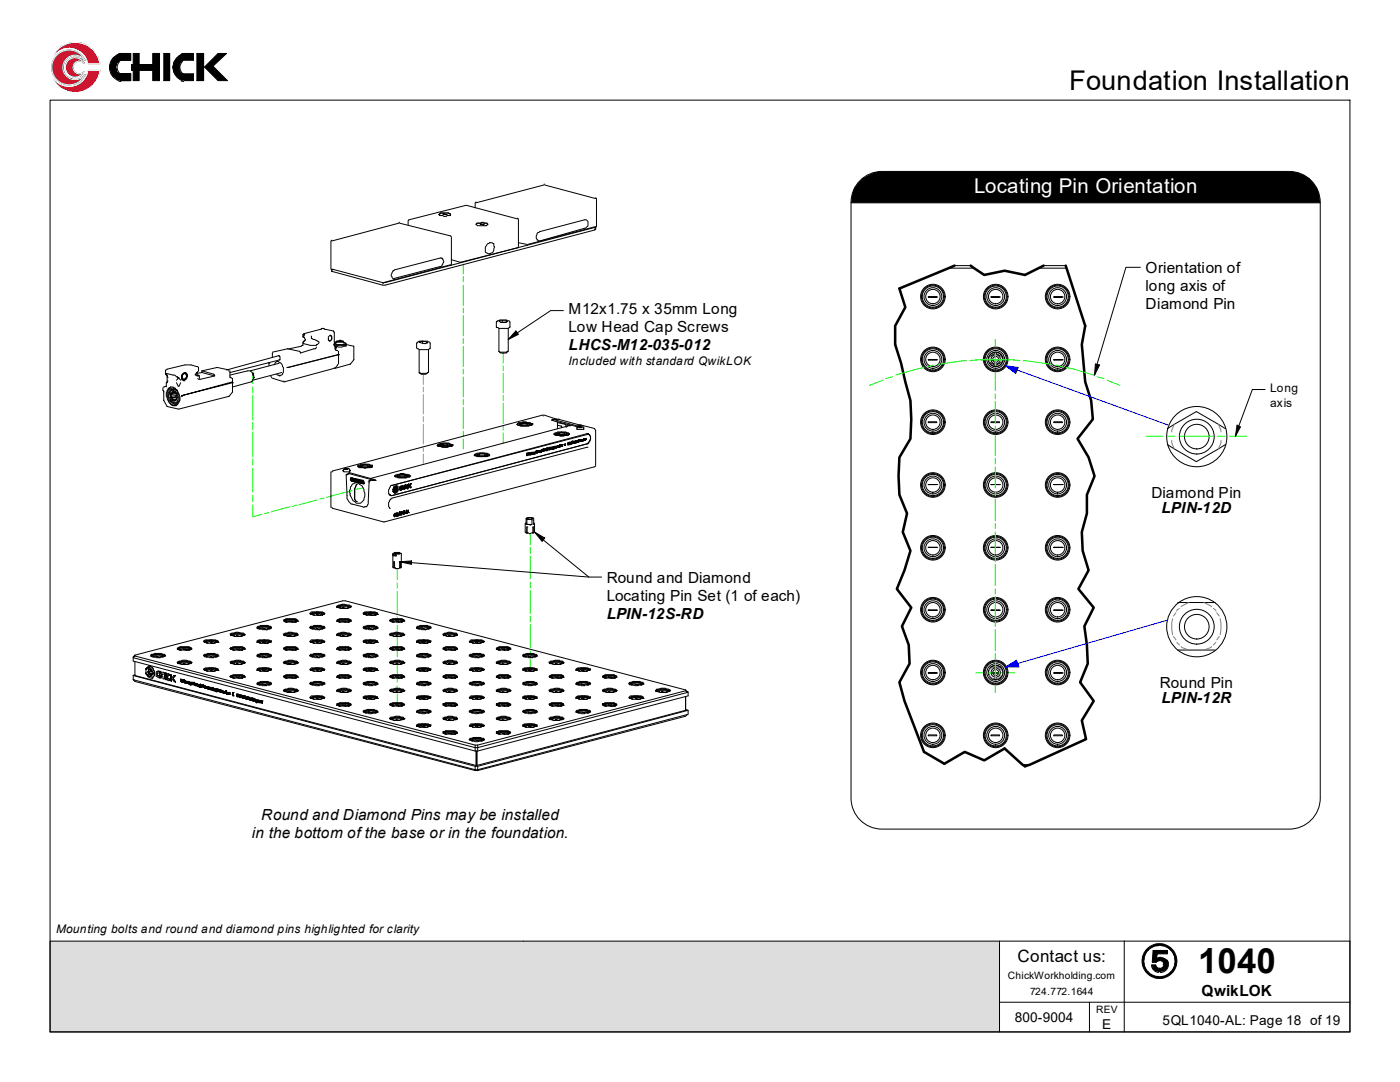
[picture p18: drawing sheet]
<svg xmlns="http://www.w3.org/2000/svg" width="279mm" height="216mm" viewBox="0 0 279 216" stroke-linecap="round" stroke-linejoin="round" font-family="sans-serif">
<defs><g id="words">
<text font-size="6.9" x="239.1" y="194.2">1040</text>
<text font-size="5.4" x="213.4" y="17.9">Foundation Installation</text>
<text font-size="4.1" fill="#fff" x="194.4" y="38.4">Locating Pin Orientation</text>
<text font-size="3.4" x="203" y="192">Contact us:</text>
<g font-size="3">
<text x="228.6" y="54.5">Orientation of</text>
<text x="228.6" y="58.1">long axis of</text>
<text x="113.5" y="62.7">M12x1.75 x 35mm Long</text>
<text x="228.6" y="61.6">Diamond Pin</text>
<text x="113.5" y="66.2">Low Head Cap Screws</text>
<text x="113.5" y="69.8">LHCS-M12-035-012</text>
<text x="229.8" y="99.4">Diamond Pin</text>
<text x="231.8" y="102.4">LPIN-12D</text>
<text x="121.1" y="116.3">Round and Diamond</text>
<text x="121.1" y="119.9">Locating Pin Set (1 of each)</text>
<text x="121.1" y="123.4">LPIN-12S-RD</text>
<text x="231.5" y="137.3">Round Pin</text>
<text x="231.8" y="140.2">LPIN-12R</text>
<text x="50.3" y="167.1">in the bottom ofthe base or in the foundation.</text>
<text x="52.2" y="163.6">Round and Diamond Pins may be installed</text>
<text x="239.8" y="198.8">QwikLOK</text>
</g>
<g font-size="2.7">
<text x="202.5" y="203.9">800-9004</text>
<text x="220" y="205.2">E</text>
<text x="232" y="204.6">5QL1040-AL: Page 18 of 19</text>
</g>
<g font-size="2.4">
<text x="113.5" y="72.8">Included with standard QwikLOK</text>
<text x="253.5" y="78.2">Long</text>
<text x="253.5" y="81.3">axis</text>
<text x="11.2" y="186.3">Mounting bolts and round and diamond pins highlighted for clarity</text>
</g>
<g font-size="2">
<text x="201.2" y="195.4">ChickWorkholding.com</text>
<text x="205.6" y="198.6">724.772.1644</text>
<text x="218.8" y="202.2">REV</text>
</g>
</g></defs>
<!-- layer: Centerline(ISO) -->
<g fill="none" stroke="#0f0" stroke-width=".2">
<path d="M92.5 52.7v2M92.5 55.2v1M92.5 56.9v4.1M50.5 74.2v2.3M50.5 77.2v1.2M50.5 78.9v4.9M84.5 74.7v2M84.5 77.2v1M84.5 78.7v3.9M92.5 61.5v1M92.5 63v4.1M92.5 67.6v1"/>
<path d="M92.5 69.1v4.1M92.5 73.7v1M92.5 75.2v4M92.5 79.8v1M100.4 70.4v2.1M100.4 73v1M100.4 74.5v3.9M100.4 78.9v1M50.5 84.3v1.4M50.5 86.2v4.9M50.5 91.6v1.2M50.5 93.5v4.7"/>
<path d="M50.5 98.9v1.2M63.3 99.7l-3.7 1.1M64.7 99.4l-.9 .2M68.9 98.2l-3.7 1M70.3 97.9l-1 .3M72.5 97.4l-1.9 .3M84.5 83.1v1.1M84.5 84.7v3.9M84.5 89.1v1M84.5 90.6v2M92.5 81.3v4.2M92.5 86v1"/>
<path d="M92.5 87.5v2.1M100.4 80.4v4.1M100.4 85v.9M100.4 86.4v2M50.5 100.8v2.3l1.8-.5M53.7 102.3l-.9 .1M57.9 101.1l-3.7 1M59.3 100.8l-1 .3M79.2 113.5v2.2M79.2 116.3v1M79.2 118v4.6M105.8 106.5v2.2"/>
<path d="M105.8 109.2v1.2M105.8 110.9v4.6M105.8 116.2v1.1M105.8 117.9v4.5M79.2 123.1v1.2M79.2 124.8v4.6M79.2 129.9v1.2M79.2 131.7v4.4M79.2 136.8v1.2M79.2 138.5v2.2M105.8 122.9v1.2M105.8 124.6v4.6"/>
<path d="M105.8 129.9v1M105.8 131.6v2.2"/>
</g>
<!-- layer: Visible Edges(ISO) -->
<g fill="none" stroke="#000" stroke-width=".2">
<path d="M108.5 36.9l-13.5 3.6M108.6 36.8h.1M108.7 36.9l10.2 2.7M118.9 39.5l.1 .2M119 39.8v5.2M66 48.3v5.2M66 53.6l.2 .2M66.2 54.2h.1M66.2 53.8h.1M66.2 53.8v.4M66.2 53.7l10.2 2.7M66.2 47.9l-.2 .3"/>
<path d="M76.4 56.5h.1M78.4 54l9.7-2.5a.84 .84 0 0 1 .1 1.3l-.1 .4-9.4 2.3-.1 .2-.5-.7zM79.6 44.5l-13.4 3.6M79.6 44.4h.1M79.8 44.5l10.1 2.6 .2 .2M81.4 44.2v.7M87.7 42.7l.2-.2h1.7l.3 .2v.3h-.7a.6 .6 0 0 1-.8 0h-.7v-.2h-.2zM87.7 42.7l.4-.2h1.5v.2h.3M88.4 42.7l.7 .1zM88.4 42.7h.1M89.1 42.8h.1M90.1 52.7l-.2 .3"/>
<path d="M90.1 47.4v5.3M93 41l-11.4 2.9-.2 .2M93 41h.1M93.1 41l10.2 2.7M94.8 40.6v.9M95 44.7l.2-.2h.5a1.1 1.1 0 0 1 1.2 0h.3l.2 .4-.4 .1h-1.7l-.3-.1zM95 40.3l-.2 .3M95.2 44.5h.8l.2-.1 .2 .1h.8M95.8 44.7l.7 .2zM95.8 44.7h.1M96.5 44.9h.1M97.2 48.8a1.05 1.05 0 0 1 1.4-.2v.5l.1 .2-.1 .3a.95 .95 0 0 1-.6 1 .95 .95 0 0 1-1.1-.3v-.5a.97 .97 0 0 1 .3-1z"/>
<path d="M103.3 43.5l.2 .3M103.5 49.2l-.2 .2-11.4 2.9-1.8-.5M103.5 48.4l1.7 .4M103.5 43.9v5.2M105.2 48.9h.1M107.2 46.6l.5-.4 9-2.3a.82 .82 0 0 1 .7 .6 .82 .82 0 0 1-.4 .9l-.2 .2-9.3 2.5a.84 .84 0 0 1-.3-1.4zM118.7 45.4h.1M118.7 45.7v.2l-41.8 11h-.5l-10.2-2.7M118.7 45.4l-42.2 11 13.4-3.6M118.7 45.7h.1M118.7 45.4h.2v.3h-.2M118.9 45.2l-13.6 3.6"/>
<path d="M119 45.1l-.1 .3M185.3 59.3h.1M186.9 59.3h-1.6h1.6M186.9 59.3h.1M189.3 53.5h5.1M190.5 53h3.2M197.8 59.3h.1M199.5 59.3h-1.7h1.7M199.5 59.3h.1M207.3 53.5h5.6M208.3 53h4.4M210.3 59.3h.1"/>
<path d="M212 59.3h-1.7h1.7M212 59.3h.1M32.5 77.4v.5l.2 .2v1.8l.7 1.2 2.2 .5M32.7 79.8v.1M32.7 77.2v.1M33.2 74.7v.1h.2v1.6h-.2M33.2 76.4h.1M33.2 77.2h.1M33.2 76.4v.8M33.2 77l-.5 .2M33.5 76l-.3 .4M33.7 77.4a.9 .9 0 0 1 1.4 .3 1.33 1.33 0 0 1 .6 1.2 1.19 1.19 0 0 1-.3 1.7 .76 .76 0 0 1-1 .3v-.1l-.4-.2a1.95 1.95 0 0 1-.6-1.4l-.2-.1v-.7z"/>
<path d="M33.7 78.9a.97 .97 0 0 1 .4-1 .97 .97 0 0 1 1.1 0l.2 .3a1.8 1.8 0 0 1 .2 1.9 .76 .76 0 0 1-.8 .3 .76 .76 0 0 1-.6-.5l-.2-.1M34 77.2a1.58 1.58 0 0 0-.5 2.2l.2 .7a.88 .88 0 0 0 .8 .7l.2 .1h.4M34 79.8h.1M34 78.4l.5-.3 .6 .3 .1 .3 .2 .7-.3 .5-.4 .2a1.43 1.43 0 0 1-.7-1.5zM34.2 77.9a1.1 1.1 0 0 1 1.2 1 .9 .9 0 0 1-.3 1.4h-.6a.88 .88 0 0 1-.6-.9 1.1 1.1 0 0 1 .3-1.5zM34.2 78.7v.4M34.2 79.1v.3M34.2 78.6v.1M34.2 79.4h.2M34.2 77.6l-.2 .1M34.4 79.4l1-.2-.2 .4M34.4 78.4h-.2v.2"/>
<path d="M34.4 79.4l.1 .4M34.4 77.7h.1M34.5 78.2v.2h-.1M34.5 78.2h.2M34.5 79.8h.2v.1h.2v-.1M34.7 78.2h.2v.2M34.9 78.4l.3 .2M34.9 78.2l-.5 .2M34.9 79.8h.2M34.9 78.4l-.7 .2M35.1 78.6l-.9 .1M35.2 76.4l.4 .6h.1l.4-.6"/>
<path d="M35.2 79.6v.2h-.3M35.2 78.6h.1M35.2 78.9l-1 .2M35.2 79.6l-.7 .2M35.2 79.1l-1 .3M35.4 75.2l.3 .2 .4 .5M35.4 75.2h-.2a.54 .54 0 0 0-.7-.4l-1.5-.3 .2 .3h.2l.1 .6M35.4 75.2l.2 .3-.4 .4M35.4 77.9l-1-.5-.2 .2a.6 .6 0 0 0-.5 .6 1.54 1.54 0 0 0 .3 1.9 1 1 0 0 0 1.1 .5 1 1 0 0 0 .8-.8M36.2 79.1h.1M36.4 78.9h-.2v.2M36.4 74.7a.48 .48 0 0 1 .4-.4 .48 .48 0 0 1 .5 .2l.1 .7-.5 .7h-.2v.1a.84 .84 0 0 1-.3-1.3z"/>
<path d="M36.6 74.7l.1-.2h.4v.2a.42 .42 0 0 1 0 .7v.1a.42 .42 0 0 1-.7 0v-.7zM36.6 75.7h.1M36.9 74.6a.59 .59 0 0 1 .3 .7 .59 .59 0 0 1-.6 .4M36.9 74.5h.1M37.1 75.5h.1M37.3 75a.43 .43 0 0 0-.5-.5 .43 .43 0 0 0-.4 .5v.7a.64 .64 0 0 0 .9-.3 .64 .64 0 0 0-.4-.9h-.3l-.2 .3a.6 .6 0 0 0 0 .9h.7v-.2M37.3 75h.1M38.9 74.7h.2l.2-.4v.5h.3l.2 .2h-.5l-.4-.2zM39.3 74.3a.81 .81 0 0 0 .2-1.1l-1.4-.4h-1.2l-3.5 .9-.4 .1v.7M39.3 74.8h.2M39.3 74.3h.2M39.8 75v.5"/>
<path d="M40.3 74v.3l-1 .2M40.3 74l2.4 .7 .1 .3-2.8 .7h-.4l-.1-.2M40.3 74.3l2.5 .7M43.2 73.3h.1M45.7 74v.1M45.7 79.1h.1M45.7 73.8l-2.4-.5-3 .7M45.9 74.8l3.7-.8a.85 .85 0 0 1 .9 .8 .78 .78 0 0 1 0 1.1l-.2 .3-3.9 1M45.9 74v1.4l.5 .1M46.3 75.5l.1 .1M46.4 78.1v.1M46.4 76.2l-10 2.7 10-2.5"/>
<path d="M46.4 76.4h.1M46.4 76.2h.1M46.4 75.7v2.5l-.7 .9-10 2.5M50.5 74.5l.1 .9M50.5 74.5h.1M50.6 75.4h.1M53.7 72.5h.1M53.7 72.3v.7M54 75l.4 .5M54.4 70.4v.9M54.4 70.4v.1M54.5 75.5h.1"/>
<path d="M54.7 72.8l.2-.3a.48 .48 0 0 1 .3-.4 .48 .48 0 0 1 .5 .2 1.63 1.63 0 0 1 .9 1.7 .87 .87 0 0 1-.9 1v-.2h-.3l-.2-.1M55.5 71l.4 .1v.7h-.2M55.7 72.5l-5.7 1.5M55.7 71l-10.5 2.8M55.9 71.8l-10 2.5M56.2 74.3l-5.7 1.6M56.6 76h.1M57.4 69.6h.1M57.4 69.6l-3 .7M60.5 67.2v-.5h.1v-.2l3.6-.8v-.2h.5v.2l1.8 .3v.2h.2v2.4M60.5 68.9l-2.8 .7M60.5 68.9h.1"/>
<path d="M60.5 68.4v.5M60.8 66.7v.2h-.2v.3h-.1M62.1 67.1v.5l.4 .1a1.33 1.33 0 0 1 1.2 .7l-.2 .2a1.26 1.26 0 0 1-1.4 .3l-1.5-.3-.1-.2 .1-.3 .4-.2-.2-.5-.3-.2M63.2 69.3l-.2 .3-3.1 .8-.1-.3-2.4-.5M65.5 67.2l.4-.3a.64 .64 0 0 1 .4 .6 .64 .64 0 0 1-.4 .6l-.4-.2zM66 67.1l.2 .5-.4 .4M66.5 68.7l.4 .6M66.7 73.5h.1M66.7 68.6v.3l.2 .2M66.7 73.5l-10 2.7-2.2-.7M66.7 68.2h.4M66.8 73.3h.1"/>
<path d="M66.9 69.1v.2M66.9 69.6l.2 .3h.3M66.9 69.1h.1M66.9 69.1l.3 .3-.3 .2M66.9 69.3v.3M66.9 68.4l-.2 .2M67.1 68.4h-.2l.2 .3h1.6l.2-.1v-.2h-.3M67.1 68.2l.1-.1 .9-.2v.2h.5v.3M67.1 68.4h.1M67.1 68.2v.2M67.1 68.2h.1M67.2 68.1h1.2v.1h-1.2z"/>
<path d="M67.4 72.7v.1M67.5 70.1l.1 .1M67.6 70.8h.1M67.6 70.8l-10.2 2.5M67.6 70.8l-10.4 2.5M67.6 70.1v2.5M67.7 68.1v.1M68.2 68.1v.1h.2M68.2 68.1l-.1 .1h-.2v-.1l-.5 .1M68.2 68.1v.1M68.6 68.4h.1M68.9 68.4l.2 .2-.2 .3h-1.8l-.4-.2"/>
<path d="M69.1 68.7v.4l-.9 .2-1.3-.2M69.1 68.7l1.5 .4M69.1 68.7v.2M69.9 72.6h.1M70.5 69.1l.1 .1M70.6 71.7v.1M70.6 69.3v2.5l-.7 .8-3 .9 .5-.7M83.1 68.4l.6-.3h.6a1.75 1.75 0 0 1 1.6 .3v1.2l-.9 .2a2.12 2.12 0 0 1-1.9-.4zM83.7 74.3l.1 .2a1.44 1.44 0 0 0 1.4 0l.1-.2M83.7 68.2l.6-.1 .9 .1 .1 .2-.5 .2zM83.7 69.8v4.5M84.3 68.1v.5"/>
<path d="M85.2 68.2v.2M85.5 69.8v4.5l-.3 .2h-1.4v-.2h-.1M99.2 64h.4l.1-.2h1.4l.2 .2h.3a1.53 1.53 0 0 1 .2 1.4l-.4 .1h-1.8l-.2-.1h-.3v-1.2h.1zM99.6 70.1a1.26 1.26 0 0 0 1.3 .3h.2l.2-.3M99.6 64h1.5l.2 .2-.5 .1h-.9zM99.6 65.5v4.6M100.2 64v.3M101.1 64v.3M101.4 65.5v4.6h-.1v.2h-1.6l-.1-.2M185.3 71.8h.1M186.9 71.8h-1.6h1.6M186.9 71.8h.1"/>
<path d="M197.3 71.3l1.3-.9 1.6 .9M197.3 72.1l1.3 .9 1.6-.9M199.3 71.8h-1.3h1.3M210.3 71.8h.1M212 71.8h-1.7h1.7M212 71.8h.1M33.4 81.1h.1M34.7 80.6l.4 .2M35.1 80.4h.1M35.6 81.6h.1M66 94.1v7.2M66.4 94l-.2 .2"/>
<path d="M68.6 93.8h-.2l.2 .3h1.2v-.1h.1v-.2h-.1M68.6 94h.1M68.6 94v-.4l.1-.1h.9l.2 .1v.4M68.7 93.6l.6-.1 .1 .1zM68.9 93.6h.1M69.1 94.8h.1M69.1 94.8l.2 4.1a1.63 1.63 0 0 0 1 1.7l2.3 .7 .4-.2M69.1 94.7h.1M69.1 94.7h.3M69.3 94.7h.1M69.3 93.5v.1M69.4 94.7h.1"/>
<path d="M69.4 94.7l-.3 .1M69.6 94.5v-.2h.2l4.9 1.4M69.6 94.5h.1M69.6 94.5l5.1 1.3M69.6 94.5l-.3 .2M69.8 94h.1M69.8 98.6l.1 .4M69.9 98.6l-.1-.4a2.18 2.18 0 0 1 1-1.8 1.98 1.98 0 0 1 1.8 1.6 1.75 1.75 0 0 1-.3 2.1 1.02 1.02 0 0 1-1.5 0l-.4-.2-.5-1M70.1 95.3h-.2v.5h.2v.2l2.4 .5M70.1 95.3l2.4 .5v.2h.1v.5h-.1M70.1 95.3l-.2 .4 .4 .3 2.2 .5M70.3 95.5v.2v-.2h.1v.2"/>
<path d="M70.3 95.3v.2h-.2v.3h.3h-.1v-.1v.1h.1h-.1M70.3 95.3l.1 .4zM70.4 95.8h.2h-.2v.2h.7v-.3v.3M70.4 95.5h.2h-.2h.2v.3M70.8 95.8v.2v-.2h.2v.2M71 95.5l-.2 .2h.2v.1l-.2-.3h-.2h.2l.2 .3M71 95.5l.1 .2h-.3zM71.1 96.7a5.3 5.3 0 0 0-.1 3.2l.1 .2M71.1 96.7h.1M71.3 95.7h.2h-.4h.2h-.2h.2v.3h-.2h.2h-.2v.2h.4M71.5 93v.1M71.5 92.8l.8-.2a2.77 2.77 0 0 1 2 .4v.1h-.3l-.2 .2h-2l-.3-.2z"/>
<path d="M71.5 95.7v.1zM71.5 95.7h.1M71.5 95.7v.3v-.2M71.5 96v.2zM71.5 93.1h.1v.2h1l.2 .2 .4-.2h1v-.2h.1M71.5 92.8v.3M71.6 95.8v.4v-.4h.2v.2M71.6 96.2h.4M71.8 93h.1M71.8 93a1.56 1.56 0 0 1 1.7-.2h.3l.2 .2-.3 .1a2.2 2.2 0 0 1-1.7 0h-.2zM71.8 95.8l.2 .2h-.2zM71.8 96h.2z"/>
<path d="M71.8 96.2h.2zM71.8 95.8h-.3v.4l.3 .2v-.2h.2M72 96.2v.2h.3h-.2M72 95.8l.1 .2-.1-.2v.6v-.2M72 96h.1M72 96.2h.1M72.1 93l.4-.2h.8l.2 .3h-1.2zM72.1 93.1l-.3-.1 .2-.2h1.8v.2h.2l-.2 .1h-.3M72.1 96.2v.2v-.2h.2l.2 .3h.1v-.1M72.1 96.2v.2h.2M72.1 96h.2zM72.3 96h.1"/>
<path d="M72.3 96h.2h-.4v.2M72.3 96h.2h-.2v.2l.3 .2-.3-.2zM72.5 96.4l.1 .1v-.1M72.5 96.5h.1M73.5 96h.1M73.7 96.2l-.2 4.4-.3 .5h-.2M73.8 95.8h.2M73.8 95.8h1M73.8 95.5h.1M73.8 95.8l-.3 .2M73.8 96l-.1 .3M74 93h.1"/>
<path d="M74 95.8h.1M74.3 93v.1h-.1M74.3 92.8v.3M74.7 95.8v-.1h.1v.1M74.7 95.8h.1M74.8 95.8h.1M77.7 98.6v.1l.5 .2M77.7 98.7h.2v.2M77.9 98.9h.3M78.1 96.9h.1M78.2 96.9a1.37 1.37 0 0 0-.6 1.3 .54 .54 0 0 0 .3 .7M78.4 98l.3 .4"/>
<path d="M78.4 98h.1M78.4 97.7h.1M78.7 98.4h.1M78.7 98.2h.1M78.7 95l.7 .3h1.7l.2-.1h.5v-.2M78.7 95h.1M78.9 97.2h.2l.1 .3M78.9 97.2h-.2l-.3 .5 .2 .2v.3h.1M78.9 98h.1M78.9 97.2h.1M78.9 94.8l-.2 .2 .2 .2M78.9 94.8l.9-.1a.85 .85 0 0 1 1 0h.6l.4 .1v.2l-.7 .3h-1.5l-.2-.1h-.3z"/>
<path d="M78.9 94.8h.1M79.1 97.4h-.2a.42 .42 0 0 0 0 .6M79.1 97.4h.1M79.1 97.5h.1M79.2 95h.1M79.2 97.7l-.1 .2M79.2 97.7l-.1 .5h-.4M79.2 97l-.1-.1-.4 .1-.3 .7M79.2 97.9l-.3 .1M79.2 97.5h-.3v.4l.3-.2M79.2 97.7h.1M79.2 97.5h.1"/>
<path d="M79.2 97.5l-.1-.1-.4 .1v.4h.2v.1l.3-.3-.1 .5h-.5v-.2h-.2M79.2 97.7h.2M79.2 97.5v-.1a.42 .42 0 0 0-.6 0l-.2 .3M79.2 97.5l.2-.1v-.4h-.7l-.3 .7M79.2 97.4h-.3a.42 .42 0 0 0 0 .6l.3-.1M79.2 97.9h.1M79.2 97.4h.1M79.2 97.4h-.1v-.2h-.4l-.1 .2v.3l-.2 .2 .2 .3a.54 .54 0 0 0 .6-.3M79.2 97h.1M79.2 94.8l.4-.1h1.3l.2 .1h.3v.2l-.3 .2h-1.7zM79.4 97.7a.54 .54 0 0 1-.3 .7 .54 .54 0 0 1-.7-.4M79.6 95.2l-.4-.2v-.2h.2a2.47 2.47 0 0 1 1.9 0v.2l-.4 .2"/>
<path d="M79.8 94.8h1.1v.2a1.44 1.44 0 0 1-1.3 0zM79.9 97.5h.1M79.9 97l-.1 .2v.5l.1 .2M79.9 97h.2v.2h-.2v.3M79.9 97.5h.2l-.2 .4M79.9 97.9h.1M79.9 97h.2M80.3 96.9v.3h-.2v.3h-.2M80.3 96.9v.3h.3v-.3h.2v.6l-.2 .2v-.3h-.3v.3v-.2h-.2zM80.3 97.2h.3M80.3 97.5v.2M80.6 97.4v.3"/>
<path d="M80.8 96.9h-.2v.3M80.9 96.7l-.1 .2v.6M80.9 96.7v.8h-.1v-.6zM81.3 95h.1M81.3 97.2h.1M81.3 96.7l-.4 .3 .4 .5M81.3 96.7h.1v.2l-.3 .1v.2h.2M81.3 97.2h.1l-.1 .3M81.3 97.5h.1M81.3 96.7h.1M81.4 96.7l.2-.2v.9h-.2zM81.6 96.5l-.2 .2v.7"/>
<path d="M81.6 94.8h.2v.4h-.2M81.8 95h.1M82 96.5l-.4 .5 .4 .4M82 96.5h.1l-.3 .4 .3 .3-.1 .2-.4-.4zM82 96.5h.1M87.2 88.9h.2v.2h.3a3.6 3.6 0 0 0 2.2 0h.4v-.2M87.4 88.7v.4M87.4 88.7a3 3 0 0 1 2.2-.3l.7 .3v.2h-.2a2.88 2.88 0 0 1-2.7 0zM87.4 88.9h.1M87.4 88.7h.1M87.7 88.7l.2-.1h1.7l.3 .1v.2h-.3l-.2 .2h-1.3l-.4-.2zM87.7 88.7v.2"/>
<path d="M88.1 88.7h.3a.6 .6 0 0 1 1 .2h-1.3zM88.1 89.1l-.4-.2v-.2l.4-.1h1.5l.3 .1v.2h-.3l-.2 .2M89.9 88.7v.2M90.3 88.7l-.2 .4M90.3 88.9h.1M90.3 88.7h.1M94.8 90.6v.2h-.1l.1 .1M94.8 90.6l.4-.2h.6a2.12 2.12 0 0 1 1.9 .4 2.12 2.12 0 0 1-1.9 .3l-1-.2zM95.2 90.8h.1M95.2 90.6h.1a2.2 2.2 0 0 1 1.7 0l.4 .2h-.2v.1h-.5a1.1 1.1 0 0 1-1.2 0h-.3zM95.5 90.9h-.3v-.1l.6-.4 1.4 .2v.3h-.3M95.7 90.6h1l.2 .2a1.44 1.44 0 0 1-1.4 0z"/>
<path d="M97.2 90.8h.1M97.5 90.6l.2 .3-.5 .2h-2l-.2-.2h-.3v-.1M97.7 90.8v.1h-.2M103.1 84.7h.1M103.1 84.7l.7 .3h1.7l.7-.2v-.1M103.3 84.5v.3M103.3 84.5l.2-.2h.6a.85 .85 0 0 1 1.1 0h.6l.4 .2v.2l-.7 .3h-1.5l-.2-.2h-.3zM103.3 84.5h.1M103.6 84.7h.1M103.6 84.5l.4-.2h1.3l.2 .2h.3v.2l-.3 .1h-1.7zM104 84.5h1.3v.2a1.44 1.44 0 0 1-1.3 0zM104 84.8h-.2l-.2-.3h.4l.1-.2a2.32 2.32 0 0 1 1.7 .4l-.5 .1"/>
<path d="M105.2 90.4v.5zM105.2 90.8h.1M105.3 90.6h-.1h.1l-.1 .2M105.3 90.4h-.1h.1l-.1 .2M105.3 90.8h-.1h.1l-.1 .1M105.5 90.4h.2zM105.5 90.4h.1M105.5 90.4v.2zM105.5 90.6v.2zM105.5 90.4v.4h.2v-.4M105.5 90.4v.2v-.2M105.7 90.4v.4"/>
<path d="M105.7 90.4h.1M105.8 84.7h.1M105.8 90.6v.2M105.8 90.6h.1M105.8 90.4v.2zM105.8 90.4l-.1 .2 .1 .2M105.8 90.4v.2M105.8 90.8h.1M105.8 90.4h.1M106 90.4v.2M106 90.3v.1M106 90.6h.2"/>
<path d="M106 90.4h.2h-.2v.2h.2M106 90.4h.2M106 90.6h.1M106.2 84.5v.3h-.2M106.2 84.7h.1M106.2 84.5h.1M106.2 90.3v.3v-.3v.1M106.2 90.4v.2M106.2 90.4h.1M106.2 90.6h.1M106.2 90.4h-.2v.2M106.2 90.4l-.2 .2"/>
<path d="M106.3 90.4v.2M106.3 90.3l-.1 .1 .1-.1v.1M106.3 90.4v.2v-.2M106.3 90.4h.2v.2v-.2zM106.3 90.3h.1M106.5 90.3h.1M106.5 90.3l-.2 .1zM106.5 90.4v.2M106.5 90.4h.1M106.5 90.3v.1M106.5 90.6h.1M106.7 90.4h.1"/>
<path d="M106.7 90.3v.1M106.7 90.4v.2v-.2M106.7 90.6h.1M106.7 90.4v.2M106.7 90.3v.1zM106.8 90.3h-.1h.1l-.1 .1M106.8 90.1h.2v.3v-.3M107 90.1h.2v-.2l-.4 .2 .4-.2v.5v-.5v.2M107 90.1v.3M107.2 90.1v.2v-.2M107.2 90.1h.2M107.2 90.3v.1"/>
<path d="M107.2 90.1v.2M107.2 90.1h.1M107.4 90.1v.2h-.2M107.4 90.1h.1M107.4 90.1v.2zM107.4 90.1v.2M107.5 89.9l.2 .4h-.2v-.2M107.5 89.9v.4zM107.5 90.1v.2zM107.5 89.9h.1M107.5 90.3h.1M107.7 90.1h.2"/>
<path d="M107.7 89.9v.2zM107.7 90.1h.1M107.7 90.1v.2M107.7 89.9v.2M107.7 90.3h.1M107.9 90.1v.2h-.2M107.9 89.9v.4zM107.9 90.1h-.2v.2M107.9 89.9v.2M107.9 90.1v.2M107.9 90.3h.1M107.9 90.1v-.2h.1h-.1v.2h.1v.2h-.1"/>
<path d="M107.9 90.1h.1M108 90.1v.2h-.1M108 89.9v.2M108 89.9v.2h-.1M108 89.9h.1M108 90.1h.1M108 89.9h-.1v.2M108 89.7v.4zM108.2 89.9v.2v-.2M108.2 89.9v.2M108.2 89.7v.2M108.2 89.7h-.2h.2v.2"/>
<path d="M108.2 89.9v.2h-.2M108.2 89.9h.1M108.2 89.7h.1M108.4 89.6l.1 .5-.1-.5 .1 .3M108.4 82.8l-42 11.2M108.4 83h.1M108.5 89.7v-.1v.3v-.3l.2 .1M108.5 89.9h.1M108.5 89.7v.4M108.5 89.7l.2 .2zM108.5 82.8l2.7 1M108.7 89.6v.1z"/>
<path d="M108.7 89.6v.3v-.2M108.7 89.7l.2-.1zM108.7 89.7v.2h.2h-.2v-.2h.2M108.9 89.6v.3l-.2-.2M108.9 89.7v.2zM108.9 89.6h.1M108.9 89.9h.1M109.1 89.6v.3zM109.1 89.6h.1M109.1 89.9h.1M109.1 89.6v.3M109.1 89.4h.1v.3v-.1l-.1 .3z"/>
<path d="M109.2 89.7h.1M109.2 89.4h-.1v.5M109.2 89.6v.1M109.2 89.4v.3M109.2 89.4h.2M109.4 89.4h-.2v.3h.2v-.1M109.4 89.6h.1M109.4 89.6v.1zM109.4 89.4v.2zM109.4 89.4v.2M109.4 89.6v.1M109.4 89.4h.1"/>
<path d="M109.6 89.4v.3v-.3h.1l-.1 .3zM109.6 89.4h.1M109.6 89.7h.1M109.7 89.2v.5M109.7 89.4v.2v-.2h.2zM109.7 89.6h.2zM109.9 89.2v.2zM109.9 89.4v.2zM109.9 89.6h.1M109.9 89.2v.4M109.9 89.4v.2M109.9 89.4h.1"/>
<path d="M110.1 89.4v.2M110.1 89.2h.1M110.1 89.2v.4v-.2M110.1 89.4l.1-.2v.2M110.1 89.4v-.2h.1v.2M110.1 89.6h.1M110.1 89.2v.4M110.1 83.8h.1M110.1 83.8l1.2 .4v.1M110.1 89.2v.2M110.2 89.4v.2zM110.2 89.4v.2"/>
<path d="M110.2 89.2v.2M110.2 89.2h-.1v.2M110.2 89.4h.2v-.2h-.2l.2 .4M110.2 89.4h.2v-.2v.2M110.2 89.6h.1M110.2 89.6h.2M110.2 89.2h.1M110.2 83.8h.1M110.2 83.8v-.1l5.1 1.3M110.4 89.6h.1M110.4 89.4v.2h-.2M110.4 89.2v.2"/>
<path d="M110.4 89.2h.1M110.4 89.4h.1M110.4 89.2h-.2l.2 .4v-.2M110.6 89.1v.3M110.6 86.5l.1 .4h.9a1.37 1.37 0 0 0 1.3 0h.6v-.2h.1v-.2h-.1M110.7 89.1v.1zM110.7 89.1v.3v-.3v.1M110.7 89.2v.2M110.7 89.2h.2zM110.7 86.5h-.1v.2h.1M110.7 86.4h.4l.2-.2h1.6l.7 .3a1.26 1.26 0 0 1-1.3 .4h-1.2l-.4-.2zM110.7 86.5h.1"/>
<path d="M110.9 89.2v.2M110.9 89.1h-.2h.2v.1M110.9 89.2v.2v-.2M110.9 89.1h.2zM110.9 89.1v.3zM110.9 89.1h.1M110.9 83.7l.2 .1 .3-.1 4.4 1.1M110.9 83.7h.1M110.9 83.7h-.3l-.2 .1M111.1 86.5h.1M111.1 89.1v.3M111.1 89.1v.1v-.1h-.2v.1"/>
<path d="M111.1 89.2v.2v-.2M111.1 89.1h.2v.1v-.1zM111.1 89.1v.1zM111.1 89.1h.1M111.3 89.1l.1 .1M111.3 89.1v.1h-.2M111.3 89.1h-.2v.1h.2h-.2M111.3 89.1h.1M111.3 89.2h.1M111.3 86.4l.8-.2 .2 .2h.8v.1h.2a2.18 2.18 0 0 1-2 .2h-.2zM111.3 84.3l1.6 .4v.5M111.3 84.8l.8 .2v.3"/>
<path d="M111.3 84.3v1M111.3 84.2l2.5 .6M111.3 85.4l-.1 .2M111.4 86.5a1.44 1.44 0 0 1 1.4 0v.2h-1.4zM111.4 86.9l-.3-.2 .2-.3h1.8v.3l-.3 .2M111.4 88.9v.3l-.1-.1 .1-.2v.2M111.4 89.1v.1v-.1M111.4 88.9v.2M111.4 89.2h.1M111.4 88.9l-.1 .2M111.4 83.7h.1M111.4 88.9v.3"/>
<path d="M111.6 89.1v.1M111.6 89.1v-.2h.2v.2M111.6 89.1h.1M111.6 88.9v.2zM111.6 88.9v.2M111.6 88.9h.1M111.6 89.2h.1M111.6 89.1v.1zM111.8 89.1h.1M111.8 88.9v.2M111.8 88.9v.2h.1v-.2h-.1h.1v.2M111.8 89.1l-.2 .1"/>
<path d="M111.9 88.7h-.1h.1h-.1v.4v-.2M111.9 88.7v.2zM111.9 89.1h.1M112.1 88.7v.4v-.2M112.1 88.9l.2-.2v.2M112.1 88.7h.2v.2M112.1 88.7h.1M112.1 89.1h.1M112.1 88.7v.4M112.1 88.7h.2M112.1 88.7h-.2h.2v.4h-.2v-.2v.2v-.2h.2M112.1 88.9v.2h-.2h.2z"/>
<path d="M112.3 88.9v.2zM112.3 88.9v.2M112.3 88.7v.2M112.3 88.7h.1M112.8 88.6v.3M112.9 85.2h.1M113.1 86.5h.1M113.3 88.7h.1M113.5 88.6v.1M113.5 88.6h.1M113.5 88.4h-.2v.3h.2v-.1M113.5 88.4h.1"/>
<path d="M113.5 88.4h-.2v.3h.2h-.2M113.5 88.4h-.2v.3M113.6 88.2v.5v-.1M113.6 88.4v.2M113.6 88.4v.2h.2v-.2M113.6 88.4h.2M113.6 88.4h.1M113.6 88.7h.1M113.6 88.2v.5M113.6 86.5v.2h-.1M113.6 84.8h.1M113.6 84.8l-.5 .2v.2"/>
<path d="M113.6 88.2v.2M113.6 84.8l.2 .2M113.8 88.4v.2M113.8 88.2h.1M113.8 88.4h.2v.2h-.2zM114 88.4v.2M114 88.4h.1M114 88.4v-.2v.2h-.2v.2h.2M114 88.2v.2h-.2v.2h.2M114 88.2h.1v.4v-.2v.2h-.1zM114 88.2h.1v.4M114 88.6h.1"/>
<path d="M114 88.2v.4M114 88.2h.1M114.1 88.2h.1M114.3 88.1h-.2l.2 .3v-.2M114.3 88.2v-.1v.1M114.3 88.2l.2 .2v-.3v.1M114.3 88.4h.1M114.3 88.2l.2 .2M114.3 88.1h-.2l.2 .3M114.3 88.1v.3M114.3 88.1h.2M114.5 88.2v.2v-.2"/>
<path d="M114.5 88.2v-.1h-.2v.3M114.5 88.1h.1M114.5 88.4h.1M114.5 88.1v.3M114.6 88.1l.2 .3h-.2zM114.6 88.1v.3v-.2M114.6 88.4h.1M114.6 88.1h.1M114.8 88.1h.1M114.8 88.1h.2M114.8 88.1v.3zM114.8 88.1v.3"/>
<path d="M115 88.1v.1zM115 87.9v.5v-.5v.3M115 88.2v.2M115.1 85.7v-.5h1.4v.5M115.1 88.1h-.1h.1h-.1l.1 .1h-.1M115.1 88.1v.1v-.1M115.1 88.1v.1h.2v-.1M115.1 87.9v.2v-.2h.2v.2M115.1 87.9v.3v-.3v.2M115.1 88.1h.1M115.1 87.9h.1M115.1 85.5v.2h1.4v-.2"/>
<path d="M115.1 85.7h.1M115.3 87.9v.2zM115.3 88.2h.1M115.3 85.2l-1.3-.4-40.2 10.7M115.3 85.2h.1M115.3 85v.2zM115.5 87.9h-.2h.2v.3h-.2v-.1M115.5 88.1l-.2 .1zM115.5 87.9v.2v-.2h-.2v.3v-.1M115.5 87.7v.5M115.5 87.9h.1M115.7 85.2l-.2 .1h.7v-.1h-.5v.1"/>
<path d="M115.7 88.1h.1M115.7 87.9v-.2h.1v.4h-.1M115.7 87.9v.2M115.7 87.9v.2zM115.7 87.9h.1M115.7 85h.1zM115.7 85h.1M115.8 87.7v.4h.2v-.2M115.8 87.9v.2zM115.8 87.7h.1M115.8 87.7h-.1v.2M115.8 87.7v.4z"/>
<path d="M115.8 85h.1M115.8 84.8h-.1v.2M115.8 84.8h.1M115.8 84.8h-.3v.2h.2M115.8 85l-.5 .2M115.8 84.8h.2M116 87.9v.2M116 87.7v.2M116 87.7h-.2h.2v.2M116 87.9v.2v-.2M116 87.7h.1M116 85.2v.1"/>
<path d="M116 84.8l2.7 .7M116.2 87.7v.2zM116.2 87.9v.2M116.2 88.1h.1M116.2 87.9h.1M116.2 87.7h.1M116.2 87.7v.2M116.3 87.9h.1M116.3 87.9v.2h-.1M116.3 87.7h-.1h.1v.2M116.5 87.7v.2M116.5 87.7h.1"/>
<path d="M116.5 87.7v.2zM116.5 87.7v-.2v.2h-.2l.2 .2M116.5 87.5v.2h-.2l.2 .2M116.5 87.9h.1M116.5 87.5h.1M116.5 85.7h.1M116.7 87.5v.4zM116.7 87.7v-.2h.1l-.1 .4v-.4v.4M116.7 87.5h.1M116.7 87.7v.2M116.7 87.9h.1M116.8 87.5h.2z"/>
<path d="M116.8 87.5h.1M116.8 87.5v.4zM116.8 87.5h.2h-.2v.4M117 87.5h.1M117 87.5v.2v-.2M117 87.5v.2M117.2 88.6a1.16 1.16 0 0 0 .1-2.1l-.1 .2-39 10.2M117.2 86.5h.1M117.2 88.6l-39 10.3M117.2 86.5l-39 10.4M117.3 86.5a1.1 1.1 0 0 1 0 1.9l-.1 .2M117.3 89.2l-39.1 10.2a1.37 1.37 0 0 0-.6 1.4v.3l.1 .3h.2"/>
<path d="M117.3 86.5v.2M118.7 85.7l.2 .2M118.7 93.1l-42 11-10.3-2.7M118.9 92.9l-.2 .2M118.9 85.9v6.9M185.3 96.7h.1M185.3 84.2h1.6v.1h-1.6zM186.9 96.7h-1.6h1.6M186.9 96.7h.1M197.8 96.7h.1M197.8 84.2h1.7v.1h-1.7zM199.5 96.7h-1.7h1.7"/>
<path d="M199.5 96.7h.1M210.3 96.7h.1M210.3 84.2h1.7v.1h-1.7zM212 96.7h-1.7h1.7M212 96.7h.1M233 88.7l5.8 3.4 5.7-3.4M233 85.5l5.8-3.4 5.7 3.4M66.2 101.2l.2 .2M71.1 100.1h.1M73 101.1h.1M78.4 110.6h.5M78.4 110.6v.1l.7 .2"/>
<path d="M78.4 110.7v.2h.7M78.4 110.6v2.7h.2M78.6 113.3h.1M78.6 103h.1M78.6 102.8h.1zM78.6 113.3v-1.2h.1v1.2M78.7 113.3h.1M78.7 110.4h1.1v.2h-1.1zM78.7 113.3l.2 .2h.7l.2-.2M78.7 102.8v-.2h.2v.4h-.2v.1v-.1h-.1M78.7 102.8h.2v.2h-.2M78.7 102.6l.2-.2h-.2l-.1 .4h.1"/>
<path d="M78.7 102.6l.4 .4M78.7 103v.1M78.7 102.6h.1M78.7 103h.1M78.7 102.8h.1M78.7 102.6v.2M78.9 110.6l.2 .3M78.9 102.4h-.2v.2M79.1 102.4h.1v.6M79.1 102.4h-.2v.6h.3M79.1 102.3l.1 .3M79.1 102.4h.1"/>
<path d="M79.1 102.8h.1M79.1 102.8h.1l-.1 .2-.2-.4h.2v-.2h.1v.4M79.1 103h.1M79.2 103h.1M79.2 102.8v.2M79.2 102.8h.1M79.4 102.3v.5h.2l-.2 .2zM79.4 102.8h.2M79.6 110.2h.1M79.6 110.2l.5 .2v.2M79.6 110.2h-.9l-.3 .2v.2M79.6 102.8h.1"/>
<path d="M79.8 113.3h.1M79.8 102.1v.7zM79.8 102.4h.1M79.8 102.3v.1M79.8 102.3h.1M79.8 102.8h.1M79.8 113.3v-1.2h.1v1.2M79.9 102.6h.1M79.9 102.1h.2v.5h-.2M80.1 110.6v2.7h-.2M80.1 110.6h.1M80.1 102.1l.2 .2-.2 .5a.42 .42 0 0 1 0-.7z"/>
<path d="M80.1 102.3v-.2v.2h-.2v.3h.2l-.2 .2M80.1 102.1h.1M80.3 102.4h.1v-.3l-.1 .3h.1M80.4 102.1v.5v-.2h-.1zM80.4 102.4h.1M80.4 102.6h.1M80.6 101.9h.2v.5l-.2 .2zM80.6 102.1v.5M80.6 101.9h.2v.2M80.6 101.9h.1M80.6 102.1h.2v.2M80.6 102.4h.1"/>
<path d="M80.6 101.9v.2M80.8 102.3h.1zM80.8 102.3v.1h-.2M80.8 102.3h.1M80.9 102.4h.2M81.1 101.8l.2 .6v-.1l-.4 .1zM81.1 102.3h.1M81.1 101.8l.2 .5M81.1 101.9h.1M81.1 101.9v.4v-.2M81.1 101.9l.2 .2-.2 .2M81.1 102.3h.2v.1"/>
<path d="M81.3 102.3h.1M81.4 102.3h.2h-.2v-.5v.5h.2M104.8 104.5v1.7l.4 .1M105 103.5h.1M105 104.3l-.2 .2 .2 .1h.7l.1 .2 .4-.2M105.2 106.3h.3l.2 .2 .6-.2M105.2 106.2v.1M105.2 106.3h.1M105.2 105.2h.1M105.2 103.6h1v1h-1zM105.2 103.6l-.2-.1v.8l.2 .3M105.2 103.5l.3-.2 .8 .2a1.1 1.1 0 0 1-1.1 0z"/>
<path d="M105.2 105.2v1.1M105.5 103.3h.1M105.5 103.3h.8a1.53 1.53 0 0 1 .2 1.3l.2-.1-.2-.2M105.5 103.3h-.3l-.2 .2M106.3 105.2h.2v1.1h-.2zM106.7 104.5v1.7l-.4 .1M185.3 109.2h.1M186.9 109.2h-1.6h1.6M186.9 109.2h.1M197.8 109.2h.1M199.5 109.2h-1.7h1.7M199.5 109.2h.1"/>
<path d="M210.3 109.2h.1M212 109.2h-1.7h1.7M212 109.2h.1M26.6 134.8v.8l.3 .4 67.9 17.8M26.6 135.6h.1M26.6 135.6l68.2 18h.5v-.7M26.6 134.8l68.2 18.1M26.9 130.7l-.3 .5 .3-.3M26.9 132.1v2.7l68.1 17.9M26.9 130.7v.2M26.9 130.7l41.5-10.8h.5l67.9 17.8M26.9 130.9l67.9 17.8"/>
<path d="M26.9 134.6l-.3 .2M29.1 134.3l.2 .3a.54 .54 0 0 0 .7 .4M29.1 134.3a.7 .7 0 0 0 .4 .6 .7 .7 0 0 0 .8-.1v-.3M29.1 134.3h.1M29.1 134.3a1.14 1.14 0 0 0 1.4 1l.3-.5v-.3M29.1 133.6l.2-.3 .3-.2v.2a.64 .64 0 0 1 .7 .8l.5 .2M29.1 133.6h.1M29.1 133.6l.2-.3a.48 .48 0 0 1 .4-.4 .48 .48 0 0 1 .4 .2l.4 .2 .3 .6v.4M29.5 133.3h-.2l-.2 .3M29.5 133.3a.88 .88 0 0 1 .8 .6l-.2-.3h-.5v.3h-.1l.3 .7h.5M29.5 133.3h.1M29.6 132.9h.4l.5 .4 .3 .6v.4"/>
<path d="M29.6 132.9h.1M29.8 133.6l.5 .3M29.8 133.6h-.2v.3l-.1 .2 .3 .5h.3M29.8 133.6h.1M30 133.9h-.2v.4l.3 .2M30 135h.1M30.1 130.6h.2a4.8 4.8 0 0 1 2.6 0l.1 .3-.3 .2h-.7a.85 .85 0 0 1-1 0h-.7l-.2-.2zM30.1 130.9v-.2h.4l.1-.1h1.7l.2 .1h.4v.2M30.1 130.9h.1M30.1 134.6h.1M30.3 130.7v.2h-.2M30.3 130.9h-.2l.7-.3h1.4l.7 .3"/>
<path d="M30.3 134.5h-.2v.1M30.3 134.6h-.2l-.1 .4M30.3 134.6h.1M30.3 133.9h.1M30.3 133.9l-.2-.3a.54 .54 0 0 0-.6-.3v.1h-.2a1.04 1.04 0 0 0 .7 1.6l.1-.4h.2M30.3 134.5h.1M30.3 134.5h.5M30.3 133.9h-.5v.4h.2v.2h.3M30.3 133.9h-.2l-.1-.3a.55 .55 0 0 0-.4 .5 .55 .55 0 0 0 .4 .5l.3-.1M30.3 135.3h.1M30.6 131.1v-.2h1.7v.2h.2M30.6 131.1h.1"/>
<path d="M30.8 134.5v.3l-.3 .5h-.2M31 131.1h-.5v-.4h.8l.2-.1 .3 .1h.7v.4h-.5M31.2 130.9h.1M31.5 133.9h.3v.4M31.5 133.9h.3v.4h-.5v.3l.2 .2M31.5 134.8l.3 .2v.3M31.5 133.9h.1M31.5 133.9h-.2a.8 .8 0 0 0-.1 .9 .8 .8 0 0 0 .6 .5v-.3l-.3-.2M31.8 131.2l-.6-.3 .6 .3M31.8 131.2h.1M31.8 134.5h.2M32 133.9l.2 .2v.5h.3"/>
<path d="M32 133.9l.2 .2v.5h.3v-.5l.4 .2v1.2h-.4v-.5l-.3-.2v.5h-.2v-.5h-.2zM32.2 134.8v.5M32.5 134.1l.4 .2v1.2M32.7 130.7l.2 .2M32.9 130.9h.1M33 134.3h.2v1.3M33 134.3h.2v1.3h-.2zM33.5 134.5l.4 .1v.2M33.5 134.5l.4 .1v.2h-.4v.2h-.1l.1 .5M33.5 135.5h.4v.3M33.5 134.5h.1M33.5 134.5h-.1l-.2 .3v.5l.3 .5h.4v-.3h-.4"/>
<path d="M34 134.6h.2v1.4M34 134.6h.2v1.4l-.2-.2zM34.7 134.8h.4l-.6 .5 .6 .8M34.7 134.8h.4l-.6 .5 .6 .8-.4-.1-.5-.7zM35.4 132.1h.2a2.84 2.84 0 0 1 2.7 0l-.2 .3a3.8 3.8 0 0 1-2.7-.2zM35.4 129.4a2.12 2.12 0 0 1 1.9-.4h.5l.5 .4v.1l-.5 .2h-2.1l-.3-.2zM35.6 129.4v.1h-.2M35.6 132.1v.1h-.2M35.6 129.5h-.2a1.41 1.41 0 0 1 1.5-.3h1l.2 .3M35.6 132.4l-.2-.2 .3-.1a4.2 4.2 0 0 1 2.4 0v.3M35.6 129.5v-.1l.3-.2h1.7l.5 .2v.1M35.6 129.5h.1"/>
<path d="M35.6 132.2h.1M35.9 129.7v-.2l.7-.1 1.2 .1v.2M35.9 129.7h.1M35.9 132.4h.2v-.2h1.3l.4 .2M35.9 132.4h.1M36.1 135.8l.1 .3M36.1 135.5l.1 .1M36.1 135.6v.2h.1M36.1 135.5l.1 .1h-.1v.2h.1h-.1v.2h.1v.1l-.1-.1zM36.2 129.7h-.3l-.2-.2a1.8 1.8 0 0 1 1.9-.1l.3 .1h-.1v.2h-.4M36.2 132.6l-.1-.2h-.4l.2-.3h1.7l.3 .1-.5 .4M36.4 132.4h.1"/>
<path d="M36.4 129.5h.1M36.4 135.6h.1M36.4 135.6v.5M36.4 135.8h.1M36.4 135.6h.2M36.4 135.8h.2v.3M36.4 135.8h.2v.3v-.3zM36.4 135.6v.5zM36.6 135.6h.1M36.6 135.6h.1h-.1v.2h.1v-.2v.2M36.6 135.6v.2M36.6 135.8h.1h-.1v.3h.1v-.3"/>
<path d="M36.7 135.8v.3M36.7 136.1h.1M36.7 135.8h.1M36.9 136h-.2v.1h.2M36.9 136.1h.1M36.9 136.1v.2M36.9 135.8v.2M36.9 136h.1M36.9 136v-.2l-.2 .2 .2 .3M36.9 136.3h.1M36.9 135.8h.1M37.1 135.8h.1"/>
<path d="M37.1 136v.3M37.1 136v.3zM37.1 136.3h.1M37.3 132.6l-.9-.2 .9 .2M37.3 132.6h.1M37.3 129.7l-.9-.2 .9 .2M37.3 129.7h.1M37.3 136.1v.2M37.3 136.3h.1M37.3 136h.1v.1M37.3 136v.1zM37.3 136.1h.1"/>
<path d="M37.3 136v.1M37.3 136h.1M37.4 136.1h.2M37.4 136v.1M37.4 136.1l.2-.1v.1M37.4 136v.3zM37.4 136.1v-.1h-.3l.2 .3M37.4 136.1h.1M37.4 136.3h.1M37.4 136.1v.2M37.6 136v.1M37.6 136.1v.4z"/>
<path d="M37.6 136h.1M37.8 129.7h.1M37.8 132.4h.1M37.8 136.1v.4h.1M37.8 136.1h.1v.2M37.8 136.1h.1v.4h-.1zM37.8 136.1v.4h.1v-.2M37.8 136.1h.1M37.9 129.4h.2v.1M37.9 132.1l.2 .1M37.9 136.7h.2M37.9 136.1l.2 .2"/>
<path d="M37.9 136.3h.1M37.9 136.3v.2M37.9 136.7h.1M37.9 136.5h.1M38.1 129.5h.1M38.1 132.2h.1M38.1 136.1h.2l-.2 .6M38.1 136.7h.1M38.1 136.3v.2M38.1 136.3l-.2-.2 .2 .4M38.1 136.5v.2h-.2M38.1 136.5v-.4h.2l-.2 .6"/>
<path d="M38.4 136.1h.2v.2M38.4 136.1h.2v.6h-.2zM38.6 136.3v.4M38.8 136.5h.1M38.8 136.1v.4M38.8 136.3h.1v.2M38.8 136.5v-.2l.1 .2M38.8 136.1v.6zM38.8 136.3h.1M38.8 136.5v.2M38.9 136.5h.2M38.9 136.5v.3z"/>
<path d="M38.9 136.5v.3M39.1 136.5v.2M39.1 136.5h.1M39.1 136.5h-.2v.3h.2v-.1M39.1 136.7v.1M39.3 136.5v.2h.2v.1h-.2M39.3 136.5l.2 .3-.4-.1h.2v.1v-.3v.2h-.2h.2v-.2h-.2v.3h.2M39.3 136.8h.1M39.3 136.5h.1M39.5 136.5v.3M39.5 136.8h.1M39.5 136.5v.3z"/>
<path d="M39.5 136.8v.2h.1M39.5 136.5h.1M39.6 136.8h.1M39.6 136.7v.3M39.6 137h.1M39.6 136.8v-.1v.3M39.6 136.7h.1M39.8 137h.1M39.8 137v.2h.2M39.8 136.7h.2M39.8 137v.2h.2v-.2M39.8 136.7v.3h.2v-.3h-.2v.3"/>
<path d="M39.8 137.2h.1M39.8 136.7h.1M39.8 137v.2M39.8 137h.2M40 136.5l.1 .3M40 136.7v.3M40 137v.2M40 137h.1M40 136.7h-.2v.3h.2v.2h-.2M40 136.7h.1M40 136.5l.1 .2v.5l-.1-.2zM40 137.2h.1"/>
<path d="M40.1 136.8h.1M40.1 136.7v.1h.2M40.1 136.8v.4h.2v-.4M40.1 136.8v-.1l.2 .1M40.1 136.7h.1M40.1 136.8v.4M40.3 136.8v.4M40.5 136.7v.3M40.5 137l.1 .2v-.5l.2 .3M40.6 127.8l.4-.1h2l.5 .1v.4h-.3a3.2 3.2 0 0 1-2.6-.2zM40.6 130.7a3 3 0 0 1 2.2-.3l.2 .2h.5v.3l-.2 .2h-.6a1.37 1.37 0 0 1-1.4 0h-.5zM40.6 133.4l.4-.1h2l.5 .1v.4h-.3a3.2 3.2 0 0 1-2.6-.2z"/>
<path d="M40.6 136.8h.1M40.6 136.7l.2 .3M40.6 136.8v.4h-.1v-.5v.3M40.6 136.8l.2 .5 .2-.5h-.2M40.6 136.8v.4l-.1-.2M40.8 128.2l.2-.4h.5a.85 .85 0 0 1 1 0h.7l.3 .2v.2M40.8 130.9v-.2l.9-.1a2.12 2.12 0 0 1 1.8 .3M40.8 133.8l.2-.4h.5a1.8 1.8 0 0 1 1.8 .2h.2v.2M40.8 128.2v-.2l.3-.2h2.1l.1 .4M40.8 128.2h.1M40.8 130.9l.7-.3h1.3l.7 .3M40.8 130.9h.1"/>
<path d="M40.8 133.8v-.2l.3-.2h2.1l.1 .4M40.8 133.8h.1M40.8 136.8h.2l-.2 .5M40.8 136.8v.4M40.8 137v.2M40.8 128v.2M40.8 133.6v.2M41 128h-.2v.2M41 130.7l-.2 .2M41 133.6h-.2v.2M41 137h.1v.2M41 137h.1v.3h-.1v-.1v.1h.1"/>
<path d="M41 137v.2v-.2h.1v.3h-.1zM41 137h.1M41.1 128.2h.2a2.12 2.12 0 0 1 1.7 0M41.1 128.2h.1M41.1 131.1h.2v-.2h1.5l.2 .2M41.1 131.1h.1M41.1 133.8h.2a2.12 2.12 0 0 1 1.7 0M41.1 133.8h.1M41.1 137.2v.1M41.1 137.3h.1M41.3 137.2h.1M41.3 137v.2"/>
<path d="M41.3 137h.1M41.3 137v.3v-.1M41.3 137.3h.1M41.3 137v.3M41.5 128.4l-.4-.2v-.2l.4-.2h1.3l.4 .2v.2l-.5 .2M41.5 131.1h-.4v-.4h.7l.4-.1 .1 .1h.7l.2 .2v.2h-.5M41.5 133.9l-.4-.1v-.2l.4-.2h1.3l.4 .2v.2l-.5 .1M41.5 137.3v.2M41.5 137v.2h.2h-.2l.2 .3M41.5 137v.2h.2h-.2l.2 .3-.2-.2v.2zM41.5 137.3h.1M41.5 137.5h.1"/>
<path d="M41.5 137h.1M41.5 137.2h.1M41.7 137v.2M41.7 137.2h.1M41.7 137.5h.1M41.7 137v.5v-.2M41.7 137.3v-.1h.1v.1M41.7 137.2h.1v.1M41.7 137h.1M41.7 137.3v.2M41.8 133.8h.1M41.8 130.9h.1"/>
<path d="M41.8 128.2h.1M41.8 137.2h-.1v.1M41.8 137.2v.1M41.8 137.3v.2zM41.8 137.5h.1M41.8 137.2h.1M41.8 137.3v.2M42 137.2l.2 .1v.4M42 137.2l.2 .1v.4h-.2zM42 137.3h.2v.2h-.2zM42 137.3v.2h.2M42 137.2h.1"/>
<path d="M42.2 137.7h.1M42.3 137.2v.5M42.3 137.2v.5zM42.3 137.3h.2v.4l-.2-.2v.2h.2h-.2zM42.3 137.3h.2l-.2 .2zM42.5 133.9l-.7-.1 .7 .1M42.5 133.9h.1M42.5 131.2l-.7-.3 .7 .3M42.5 131.2h.1M42.5 128.4l-.7-.2 .7 .2M42.5 128.4h.1M42.5 137.2v.5"/>
<path d="M42.5 137.7h.1M42.5 137.3h.1M42.5 137.2v.1M42.7 137.3h.1M42.7 137.3v.5M42.7 137.3v.5zM42.7 137.8h.1M42.8 137.5v.2M42.8 137.5h.1M42.8 137.5h.2v.2M42.8 137.5v.3v-.1M42.8 137.7v-.2h.2v.2"/>
<path d="M42.8 137.8h.1M42.8 137.7v.1M43 128.2h.1M43 131.1h.1M43 133.8h.1M43 137.8h.1M43 137.8l.2 .2M43 137.7v.1zM43 137.8v.2h.3v-.2M43 137.7l.2 .1M43 137.7v.1M43.2 137.5h.1v.3"/>
<path d="M43.2 137.8h.1M43.2 137.5v.2M43.2 137.7v-.2h.1v.3M43.2 137.7v-.2h-.2v.3h.2v.2M43.2 137.5v.2h-.2v.1h.2v-.3v.2h-.2M43.2 137.5h.1M43.2 138h.1M43.3 128h.2v.2zM43.3 130.7v.2h.2M43.3 133.6h.2v.2zM43.3 137.8v.2h-.1M43.3 137.5h.1"/>
<path d="M43.5 128.2h.1M43.5 130.9h.1M43.5 133.8h.1M43.5 137.5v.5M43.5 137.5v.5zM43.7 137.7v.1M43.7 137.7h.1M43.7 137.7h.2v.1M43.7 137.7v.3v-.2M43.7 137.8v-.1h.2v.1M43.7 137.8v.2M43.9 137.7h.1v.1"/>
<path d="M43.9 137.8v.2zM43.9 137.7h.1v.5h-.1zM44 137.8h.1M44 137.7l.2 .3M44 137.8v.4h.2v-.2M44 137.8v-.1l.2 .3M44 137.7h.1M44.2 137.8h.2v.2M44.2 137.8h.1M44.2 138v.2M44.4 138v.2M44.4 137.8v.4h-.2v-.2v.2h.2v-.2"/>
<path d="M44.4 138.2h.1M44.4 138v-.2h-.2v.2v-.2h.2h-.2v.4h.2M44.5 137.8v.4M44.5 138.2h.1M44.5 137.8v.5l.2-.3-.2 .2M44.5 138.3h.1M44.5 137.8h.1M44.7 138l-.2 .3M44.7 138h.1M44.7 138h.3v.2M44.7 138h.2M44.9 138h.1v.2"/>
<path d="M44.9 138.3h.1M44.9 138.2h.1M44.9 138h.1M44.9 138v.2h-.2v.1h.2M44.9 138.2v.1zM44.9 138.2v.1M45 137.8l.2 .4M45 138.3h.2M45 138h.1M45 138.2h.1M45 138.2v.1M45 138.3h.1"/>
<path d="M45 138v-.2v.5M45 138h.2v.2l-.2-.2v.3M45 138v.3M45.2 137.8v.2M45.2 138v.5M45.2 138.3h.1M45.2 138v.5zM45.2 137.8v.2zM45.4 138.2h.2v.1M45.4 138.2h.2v.3h-.2v-.2v.2l.2-.2M45.4 138.5h.1M45.4 138.2h.1"/>
<path d="M45.6 138.3v.2h-.2M45.6 138.2h.1M45.6 138.3v-.1h-.2v.1v-.1l-.2 .1h.2v.2M45.7 138.2v.1M45.7 138.2l.2 .1M45.7 138.2h-.1v.3h.1v-.2M45.7 138.2v.1zM45.7 138.3v.2h.2v-.2M45.7 138.2h.1M45.7 138.5h.1M45.7 138.3v.2M45.9 135a3 3 0 0 1 2.2-.4l.7 .2 .1 .3h-.3l-.2 .2h-2z"/>
<path d="M45.9 132.1l1.2-.4h.8l.2 .2a.64 .64 0 0 1 .8 .3h-.1a2.28 2.28 0 0 1-2.2 .2 .54 .54 0 0 1-.7-.3zM45.9 129.4a3 3 0 0 1 2.2-.4l.7 .2 .1 .3h-.3l-.2 .2h-2zM45.9 126.5l.8-.2a1.37 1.37 0 0 1 1.4 0 .64 .64 0 0 1 .8 .4h-.1a2.28 2.28 0 0 1-2.2 .1 .54 .54 0 0 1-.7-.3zM45.9 138.5h.1M45.9 138.3v.2M46.1 126.7h.1M46.1 126.8l.1-.3h.4l.1-.2h1.4l.2 .2h.3l.2 .3M46.1 129.5v-.1l.3-.2h2l.4 .2v.1M46.1 132.4l.1-.3h.4l.1-.2h1.4l.2 .2h.3l.2 .3M46.1 135.1v-.1l.3-.2h2l.4 .2v.1M46.1 126.7v.1l.1-.3 .9-.2 1.5 .2 .2 .3v-.1M46.1 129.5a2.3 2.3 0 0 1 2-.3l.7 .2v.1"/>
<path d="M46.1 129.5h.1M46.1 132.2h.1M46.1 135.1a2.3 2.3 0 0 1 2-.3l.7 .2v.1M46.1 135.1h.1M46.2 129.4l-.1 .1M46.2 132.1v.1h-.1M46.2 135l-.1 .1M46.4 138.2h.2v.7M46.4 138.2h.2v.7h-.2zM46.4 138.2h.1M46.6 126.8l.1-.1h1.4l.3 .1M46.6 126.8h.1"/>
<path d="M46.6 129.7v-.2h.3l.2-.1h.7l.6 .3M46.6 129.7h.1M46.6 132.4l.1-.2h1.4l.3 .2M46.6 132.4h.1M46.6 135.3v-.2h.3l.2-.1h.7l.6 .3M46.6 135.3h.1M46.6 138.2h.1M46.6 138.9h.1M46.9 127l-.2-.2h-.3v-.1l.2-.2h1.7l.1 .2v.1l-.5 .2M46.9 129.7h-.3l-.2-.2v-.1h.2a2.2 2.2 0 0 1 1.7 0h.1l-.1 .3h-.4M46.9 132.6l-.2-.2h-.3l.2-.3h1.7l.1 .3-.5 .2M46.9 135.3h-.3l-.2-.2v-.1h.2a2.2 2.2 0 0 1 1.7 0h.1l-.1 .3h-.4"/>
<path d="M47.1 135.1h.1M47.1 132.4h.1M47.1 129.5h.1M47.1 126.8h.1M47.2 138.5v.4l.2 .1M47.2 138.5h.2v.2M47.2 138.5h.1M47.4 138.9h.1M47.4 138.9v.1M47.4 138.7v-.2h-.2v.4l.2 .1v-.1M47.4 138.7h.1M47.4 138.7v-.2h-.2v.5h.2"/>
<path d="M47.4 139h.1M47.6 138.7v.2M47.6 138.5v.2M47.6 138.7h.2v.2M47.6 138.5v.5v-.1M47.6 138.9v-.2l.2 .2M47.6 139h.1M47.6 138.5h.1M47.6 138.7h.1M47.6 138.9v.1M47.8 135.3l-.7-.2 .7 .2M47.8 135.3h.1"/>
<path d="M47.8 132.6l-.7-.2 .7 .2M47.8 132.6h.1M47.8 129.7l-.7-.2 .7 .2M47.8 129.7h.1M47.8 127l-.7-.2 .7 .2M47.8 127h.1M47.8 138.7h.1M47.8 138.7h.1v.5M47.8 138.9v.1zM47.8 139h.1M47.8 138.7h.1v.5h-.1zM47.8 138.7h.1z"/>
<path d="M47.8 138.9v.1M47.9 138.7h.1M47.9 139.2h.1M47.9 138.9h.2v.3zM48.1 138.9h-.2l.2 .3M48.1 139h.1M48.1 139v.2M48.1 138.9v.1M48.1 139v-.1h-.2v.3h.2M48.1 139.2h.1M48.1 138.9h.1M48.3 139v.2"/>
<path d="M48.3 138.7v.3M48.3 138.7v.5v-.2l.1 .4-.1-.4 .1-.1-.1 .1zM48.3 139h.1M48.3 139.2h.1M48.3 138.7h.1M48.4 138.9l.2 .3M48.4 138.9l-.1 .1 .1 .4M48.4 138.9h.1M48.4 139.4h.1M48.4 138.9l.2 .5v-.4M48.6 126.7h.2M48.6 129.4h.2v.1"/>
<path d="M48.6 132.1l.2 .1M48.6 135h.2v.1M48.6 139.2h.1M48.6 138.9h.2v.3M48.6 139v-.1l.2 .1v.4l.1-.5-.1 .3M48.6 139.2v-.3h.2v.3M48.6 139h.1M48.6 139.4h.1M48.6 138.9h.1M48.6 138.9v.5M48.8 126.7h.1M48.8 129.5h.1"/>
<path d="M48.8 132.2h.1M48.8 135.1h.1M48.8 139.2v.2v-.2M48.8 139.4h.1M48.8 138.9h.1M48.8 139.2v.2M48.9 139h.2l.2 .4h-.2v.1M48.9 138.9l-.1 .5M48.9 138.9h.1M48.9 139h.2v.5v-.1h-.2zM48.9 139h.1M49.1 139.2h-.2v.2h.2v-.2h-.2v.2h.2"/>
<path d="M49.1 139.5h.1M49.3 139.2v.2M49.3 139.2h.1M49.3 139.2v.3v-.1M49.3 139.4v.1M49.4 139v.5M49.4 139.2h.1M49.4 139v.4l.2-.2-.2 .2 .2 .1-.2-.1v.1zM49.6 139l.2 .4M49.6 139.2l-.2 .2 .2 .1M49.6 139l.2 .2v.5l-.2-.2zM49.8 139.4h.1"/>
<path d="M49.8 139.2v.2h.2M49.8 139.4v.3h.2v-.3M49.8 139.4v-.2v.2h.2M49.8 139.2h.1M49.8 139.4v.3M50 139.4h.1v.1M50 139.4h.1M50 139.4v.3M50.1 139.5v.2M50.1 139.4v.3h-.1v-.2v.2h.1v-.2M50.1 139.7h.1M50.1 139.5v-.1h-.1v.1v-.1h.1h-.1v.3h.1"/>
<path d="M50.3 139.2v.5M50.3 139.2v.5zM50.3 139.7h.1M50.5 139.4h.1v.5M50.5 139.9h.1M50.5 139.4v.1M50.5 139.5v-.1h.1v.5h-.1M50.5 139.5v.2v-.3v.1h-.2l.2 .4M50.5 139.4h.1M50.5 139.5v.2M50.6 139.4h.1M50.6 139.5v.4"/>
<path d="M50.6 139.5v.4zM50.6 139.9h.1M50.8 139.5v.2M50.8 139.5h.1M50.8 139.5h.2v.2M50.8 139.5v.4v-.2M50.8 139.7v-.2h.2v.2M50.8 139.7v.2M51 139.7v.2zM51.1 139.7h.2M51.1 139.7h.1M51.1 139.7h.2v.2h-.2"/>
<path d="M51.1 139.7v.2zM51.3 128.2l.2-.2v.2M51.3 133.8l.2-.2v.2M51.3 127.8l.3-.1h2.1l.1 .1h.4v.2a3.2 3.2 0 0 1-2.4 .4l-.2-.2h-.3zM51.3 130.7l.7-.3h1.5l.7 .3-.2 .4h-.7a1.1 1.1 0 0 1-1.1 0h-.7zM51.3 133.4l.3-.1h2.1l.1 .1h.4v.2a3.2 3.2 0 0 1-2.4 .3l-.2-.1h-.3zM51.3 136.3l.7-.3h1.5l.7 .3-.2 .4h-.7a1.1 1.1 0 0 1-1.1 0h-.7zM51.3 125.3a2.77 2.77 0 0 1 2-.3h.4l.3 .1v.2M51.3 128.2v-.2l.3-.2h.6a1.1 1.1 0 0 1 1.1 0h.5l.2 .4M51.3 130.9a2.77 2.77 0 0 1 2-.3h.4l.3 .1v.2M51.3 133.8v-.2l.9-.2 .1-.1 1.5 .1 .2 .4M51.3 136.5a2.77 2.77 0 0 1 2-.4l.7 .2v.2"/>
<path d="M51.3 125.3h.2v-.2h.3a2.57 2.57 0 0 1 2.2 .2M51.3 128.2h.2l.1-.4h2.2l.2 .4M51.3 130.9h.2v-.2h.3a2.57 2.57 0 0 1 2.2 .2M51.3 133.8h.2l.1-.4h2.2l.2 .4M51.3 136.5h.2v-.2h.3a2.57 2.57 0 0 1 2.2 .2M51.3 139.7v.3M51.3 139.7h-.3l.1 .3h.2h-.2M51.5 125.1v.2h-.2M51.5 130.7v.2h-.2M51.5 136.3v.2h-.2M51.5 125h.3l.2-.2h1.5l.2 .2h.3l.2 .3-.9 .3h-1l-.1-.1h-.7l-.2-.2zM51.5 125.3h.1"/>
<path d="M51.5 130.9h.1M51.5 136.5h.1M51.5 139.7h.1v.2M51.5 139.7h.1M51.6 139.9h-.1v.1h.1M51.6 139.9h.1M51.6 139.9v-.2h-.1v.3h.1M51.8 125.5l.2-.2h1.5l.2 .2M51.8 125.5h.1M51.8 128.2a2.2 2.2 0 0 1 1.7 0h.2M51.8 128.2h.1M51.8 131.1l.2-.2h1.5l.2 .2"/>
<path d="M51.8 131.1h.1M51.8 133.8a2.2 2.2 0 0 1 1.7 0h.2M51.8 133.8h.1M51.8 136.7l.2-.2h1.5l.2 .2M51.8 136.7h.1M51.8 139.9h.2v.3h-.2v-.3h.2v.3h-.2zM51.8 139.9h.1M52 139.9h.2M52.2 125.5h-.6v-.2l.2-.2h.7l.2-.1 .3 .1h.7l.1 .2-.1 .2h-.4M52.2 128.4l-.6-.2v-.2l.4-.2h1.3l.2 .2h.3v.2l-.5 .2M52.2 131.1h-.6v-.2l.2-.2h.7l.2-.1 .3 .1h.7l.1 .2-.1 .2h-.4M52.2 133.9l-.6-.1v-.2l.4-.2h1.3l.2 .2h.3v.2l-.5 .1"/>
<path d="M52.2 136.7h-.6v-.2l.2-.2h.5a.78 .78 0 0 1 1 0h.4l.1 .2-.1 .2h-.4M52.2 139.9v.1M52.2 139.9l.1 .1M52.2 139.9v.1l.1-.1v.1M52.2 139.9h-.2v.3h.2v-.2M52.2 139.9v.1zM52.2 139.9h.1M52.3 136.5l.9 .2v.1zM52.3 136.5h.1M52.3 133.8h.1M52.3 130.9h.1M52.3 128.2h.1"/>
<path d="M52.3 125.3h.1M52.3 139.9v.1M52.3 139.9h.1M53.2 133.9l-.9-.1 .9 .1M53.2 133.9h.1M53.2 131.2l-.9-.3 .9 .3M53.2 131.2h.1M53.2 128.4l-.9-.2 .9 .2M53.2 128.4h.1M53.2 125.6l-.9-.3 .9 .3M53.2 125.6h.1M53.7 125.5h.1"/>
<path d="M53.7 128.2h.1M53.7 131.1h.1M53.7 133.8h.1M53.7 136.7h.1M53.8 125.1l.2 .2M53.8 128h.2v.2M53.8 130.7l.2 .2M53.8 133.6h.2v.2M53.8 136.3l.2 .2M54 125.3h.1M54 130.9h.1M54 136.5h.1"/>
<path d="M54 128v.2M54 133.6v.2M56.6 137.7l.8-.2 .2-.2h.8l.9 .2 .1 .3a3.2 3.2 0 0 1-2.5 .2l-.3-.2zM56.6 135a3 3 0 0 1 2.2-.4l.5 .2 .1 .3-.3 .2h-1.7a.64 .64 0 0 1-.8-.3zM56.6 132.1l.8-.2 .2-.2h.8l.9 .2 .1 .3a3.2 3.2 0 0 1-2.5 .2l-.3-.2zM56.6 129.4a3 3 0 0 1 2.2-.4l.5 .2 .1 .3-.3 .2h-1.7a.64 .64 0 0 1-.8-.3zM56.6 126.5l.8-.2a.85 .85 0 0 1 1 0h.9l.1 .4a3.2 3.2 0 0 1-2.5 .1h-.2zM56.7 126.7h.2M56.7 123.6l.4-.2h1.3a.8 .8 0 0 1 1 .6l-.3 .1h-1.7a.64 .64 0 0 1-.8-.3zM56.7 124l.2-.4h1.9a.54 .54 0 0 1 .6 .4M56.7 129.5l.2-.3h1.9a.54 .54 0 0 1 .6 .3M56.7 135.1l.2-.3h1.9a.54 .54 0 0 1 .6 .3"/>
<path d="M56.7 124v-.2h.4l.1-.2h1.7l.5 .4M56.7 124h.1M56.7 126.8l.2-.3h.5l.2-.2 1.7 .2v.3M56.7 126.7h.1M56.7 129.5v-.1h.4l.1-.2h1.7l.5 .3M56.7 129.5h.1M56.7 132.2h.1M56.7 135.1v-.1h.4l.1-.2h1.7l.5 .3M56.7 135.1h.1M56.7 137.8h.1M56.7 126.7v.1M56.9 123.8h-.2v.2"/>
<path d="M56.9 129.4h-.2v.1M56.9 132.1l-.2 .1M56.9 135h-.2v.1M56.9 137.7l-.2 .1M57.1 124.1l.6-.3h.7l.2 .2h.3v.1M57.1 124.1h.1M57.1 126.8l.3-.1h1.4v.1h.1M57.1 126.8h.1M57.1 129.7l.6-.3h.7l.2 .1h.3v.2M57.1 129.7h.1M57.1 132.4l.3-.2h1.4v.2h.1M57.1 132.4h.1"/>
<path d="M57.1 135.3l.6-.3h.7l.2 .1h.3v.2M57.1 135.3h.1M57.1 138l.3-.2h1.4v.2h.1M57.1 138h.1M57.4 124.1h-.3v-.1h-.2l.3-.2a1.88 1.88 0 0 1 1.9 .2l-.2 .1h-.3M57.4 127l-.5-.3 .3-.2h1.7v.2h.2v.1h-.3l-.2 .2M57.4 129.7h-.3v-.2h-.2l.3-.1a1.88 1.88 0 0 1 1.9 .1l-.2 .2h-.3M57.4 132.6l-.5-.4 .3-.1h1.7l.2 .3h-.3l-.2 .2M57.4 135.3h-.3v-.2h-.2l.3-.1a1.88 1.88 0 0 1 1.9 .1l-.2 .2h-.3M57.4 138.2l-.5-.4 .3-.1h1.7v.1h.2v.2h-.3l-.2 .2M57.6 138l.8 .2zM57.6 135.1l.8 .2z"/>
<path d="M57.6 132.4l.8 .2zM57.6 129.5l.8 .2zM57.6 126.8l.8 .2zM57.6 124l.8 .1zM58.4 138.2h.1M58.4 135.3h.1M58.4 132.6h.1M58.4 129.7h.1M58.4 127h.1M58.4 124.1h.1M58.9 124.1h.1M58.9 126.8h.1"/>
<path d="M58.9 129.7h.1M58.9 132.4h.1M58.9 135.3h.1M58.9 138h.1M59.3 123.8v.2h.1M59.3 126.7h.1zM59.3 129.4v.1h.1M59.3 132.1v.1h.1M59.3 135v.1h.1M59.3 137.7v.1h.1M59.3 132.4v-.3h-.7l-.2-.2-1.5 .2-.2 .3v-.2a3.2 3.2 0 0 1 2.6-.1l.1 .3M59.3 138v-.3h-.7l-.2-.2-1.5 .2-.2 .3v-.2a3.2 3.2 0 0 1 2.6-.1l.1 .3"/>
<path d="M59.3 132.2h.1M59.3 137.8h.1M59.4 126.7v.1l-.1-.3h-.4l-.1-.2a2.77 2.77 0 0 0-2.1 .4v.1M59.4 124h.1M59.4 129.5h.1M59.4 132.2h.1M59.4 135.1h.1M59.4 137.8h.1M61.8 130.7l.3-.1a4.8 4.8 0 0 1 2.6 0v.1h.2a.76 .76 0 0 1-1.1 .4 1.37 1.37 0 0 1-1.3 0h-.4l-.3-.2zM61.8 133.6a.64 .64 0 0 1 .9-.3h.3a2.55 2.55 0 0 1 1.9 .3l-.7 .3h-1.7zM61.8 136.3l.3-.2a4.8 4.8 0 0 1 2.6 0v.2h.2a.76 .76 0 0 1-1.1 .4 1.37 1.37 0 0 1-1.3 0l-.7-.2zM61.8 139.2a.64 .64 0 0 1 .9-.3h.3a2.55 2.55 0 0 1 1.9 .3l-.7 .3h-1.7z"/>
<path d="M62 122.3l.1-.2h.9a2.55 2.55 0 0 1 1.9 .3l-.6 .4h-1.8l-.7-.4zM62 125h.1a4.8 4.8 0 0 1 2.6 0v.1h.2a.54 .54 0 0 1-.7 .4l-.4 .1-1.7-.1-.3-.2zM62 127.8l.1-.1h.9a2.55 2.55 0 0 1 1.9 .3l-.7 .4h-1.7l-.7-.4zM62 122.6v-.2l.3-.1h.7l.2-.2 1.1 .2 .4 .1v.2M62 125.3v-.2h.3l.2-.1h1.7l.1 .1h.4v.2M62 128.2v-.2l.3-.2h.7l.2-.1 1.1 .1 .4 .2v.2M62 130.9v-.2h.3l.2-.1h1.7l.1 .1h.4v.2M62 133.8v-.2h.1a2.04 2.04 0 0 1 2.1-.2l.5 .2v.2M62 136.5v-.2h.3l.2-.2h1.7l.1 .2h.4v.2M62 139.4v-.2h.1a2.04 2.04 0 0 1 2.1-.2l.5 .2v.2M62 122.6a1.41 1.41 0 0 1 1.5-.3h.8l.4 .1v.2M62 125.3l.7-.3h1.3l.7 .3"/>
<path d="M62 125.3h.1M62 128.2a1.41 1.41 0 0 1 1.5-.4h.8l.4 .2v.2M62 130.9l.7-.3h1.3l.7 .3M62 130.9h.1M62 133.8a1.41 1.41 0 0 1 1.5-.4h.8l.4 .2v.2M62 136.5l.7-.4h1.3l.7 .4M62 136.5h.1M62 139.4a1.41 1.41 0 0 1 1.5-.4h.8l.4 .2v.2M62 122.4v.2M62 128v.2M62 133.6v.2M62 139.2v.2"/>
<path d="M62.1 122.4h-.1v.2M62.1 125.1v.2h-.1M62.1 128h-.1v.2M62.1 130.7v.2h-.1M62.1 133.6h-.1v.2M62.1 136.3v.2h-.1M62.1 139.2h-.1v.2M62.3 122.6h.2a2.12 2.12 0 0 1 1.7 0h.1M62.3 125.5h.2v-.2h1.7v.2h.1M62.3 128.2h.2a2.12 2.12 0 0 1 1.7 0h.1M62.3 131.1h.2v-.2h1.7v.2h.1M62.3 133.8h.2a2.12 2.12 0 0 1 1.7 0h.1"/>
<path d="M62.3 136.7h.2v-.2h1.7v.2h.1M62.3 139.4l.4-.2h1.3l.3 .2M62.8 122.8l-.5-.2v-.2l.4-.1h1.3l.3 .1v.2l-.5 .2M62.8 125.5h-.5v-.4h.9l.1-.1 .2 .1h.8v.4h-.5M62.8 128.4l-.5-.2v-.2l.4-.2h1.3l.3 .2v.2l-.5 .2M62.8 131.1h-.5v-.4h.9l.1-.1 .2 .1h.8v.4h-.5M62.8 133.9l-.5-.1v-.2l.4-.2h1.3l.3 .2v.2l-.5 .1M62.8 136.7h-.5v-.4h.5a1.1 1.1 0 0 1 1.2 0h.3v.4h-.5M62.8 139.5l-.5-.1v-.2l.4-.2h1.3l.3 .2v.2l-.5 .1M63 139.4h.1M63 136.5l.7 .2v.1zM63 136.5h.1"/>
<path d="M63 133.8h.1M63 130.9h.1M63 128.2h.1M63 125.3h.1M63 122.6h.1M63.7 139.5l-.7-.1 .7 .1M63.7 139.5h.1M63.7 133.9l-.7-.1 .7 .1M63.7 133.9h.1M63.7 131.2l-.7-.3 .7 .3M63.7 131.2h.1M63.7 128.4l-.7-.2 .7 .2"/>
<path d="M63.7 128.4h.1M63.7 125.6l-.7-.3 .7 .3M63.7 125.6h.1M63.7 122.8l-.7-.2 .7 .2M63.7 122.8h.1M64.5 122.4h.2v.2M64.5 125.1l.2 .2M64.5 128h.2v.2M64.5 130.7l.2 .2M64.5 133.6h.2v.2M64.5 136.3l.2 .2M64.5 139.2h.2v.2"/>
<path d="M64.7 125.3h.1M64.7 130.9h.1M64.7 136.5h.1M64.7 122.4v.2M64.7 128v.2M64.7 133.6v.2M64.7 139.2v.2M67.2 121.1h.2zM67.2 126.7h.2zM67.2 137.7h.2a2.88 2.88 0 0 1 2.7 0l-.2 .3a3.8 3.8 0 0 1-2.7-.2zM67.2 135a2.12 2.12 0 0 1 1.9-.4l.8 .2 .2 .3-.5 .2h-2l-.4-.2zM67.2 132.1h.2a2.88 2.88 0 0 1 2.7 0l-.2 .3a3.8 3.8 0 0 1-2.7-.2z"/>
<path d="M67.2 129.4a2.12 2.12 0 0 1 1.9-.4h.5l.5 .4v.1l-.5 .2h-2l-.4-.2zM67.2 126.5l.7-.2a1.1 1.1 0 0 1 1.2 0h.7l.3 .2-.2 .3a3.8 3.8 0 0 1-2.7-.1zM67.2 120.9l.7-.2a1.1 1.1 0 0 1 1.2 0h.7l.3 .2v.2a3.2 3.2 0 0 1-2.9 0zM67.2 121.1v.1l.2-.3h.3l.2-.2a2.77 2.77 0 0 1 2 .4v.1M67.2 124a1.41 1.41 0 0 1 1.5-.4h1.1l.1 .4M67.2 126.7v.1l.2-.3h.3l.2-.2a2.77 2.77 0 0 1 2 .4v.1M67.2 129.5a1.41 1.41 0 0 1 1.5-.3h1.1l.1 .3M67.2 132.4l.2-.3h.3l.2-.2a2.77 2.77 0 0 1 2 .3v.2l-.1-.3-1.6-.2-.1 .2h-.7v.3M67.2 135.1a1.41 1.41 0 0 1 1.5-.3h1.1l.1 .3M67.2 138l.2-.3h.3l.2-.2a2.77 2.77 0 0 1 2 .3v.2l-.1-.3-1.6-.2-.1 .2h-.7v.3M67.2 124l.5-.4h1.7l.2 .2h.3v.2M67.2 124h.1"/>
<path d="M67.2 129.5l.5-.3h1.7l.2 .2h.3v.1M67.2 129.5h.1M67.2 132.2h.1M67.2 135.1l.5-.3h1.7l.2 .2h.3v.1M67.2 135.1h.1M67.2 137.8h.1M67.2 132.2h.2M67.2 137.8h.2M67.4 123.8v.2h-.2M67.4 129.4v.1h-.2M67.4 132.1v.1h-.2M67.4 135v.1h-.2"/>
<path d="M67.4 137.7v.1h-.2M67.4 123.6l.8-.2a2.12 2.12 0 0 1 1.9 .4v.2l-.5 .1h-2l-.4-.1zM67.7 121.2h.2v-.1h1.4l.3 .1M67.7 121.2h.1M67.7 124.1v-.1h.4l.1-.2h.7l.7 .3M67.7 124.1h.1M67.7 126.8h.2v-.1h1.4l.3 .1M67.7 126.8h.1M67.7 129.7v-.2h.4l.1-.1h.7l.7 .3M67.7 129.7h.1M67.7 132.4h.2v-.2h1.4l.3 .2M67.7 132.4h.1"/>
<path d="M67.7 135.3v-.2h.4l.1-.1h.7l.7 .3M67.7 135.3h.1M67.7 138h.2v-.2h1.4l.3 .2M67.7 138h.1M68.1 121.4l-.5-.2 .1-.3h1.7l.4 .2-.5 .3M68.1 124.1h-.4l-.1-.1a1.8 1.8 0 0 1 1.8-.2l.4 .2h-.2v.1h-.3M68.1 127l-.2-.2h-.3v-.1h.1v-.2h1.7l.4 .2-.5 .3M68.1 129.7h-.4l-.1-.2a1.8 1.8 0 0 1 1.8-.1l.4 .1h-.2v.2h-.3M68.1 132.6l-.2-.2h-.3l.1-.3h1.7l.4 .1-.5 .4M68.1 135.3h-.4l-.1-.2a1.8 1.8 0 0 1 1.8-.1l.4 .1h-.2v.2h-.3M68.1 138.2l-.2-.2h-.3v-.2h.1v-.1h1.7l.4 .1-.5 .4M68.2 138l.9 .2z"/>
<path d="M68.2 138h.1M68.2 135.1l.9 .2zM68.2 135.1h.1M68.2 132.4l.9 .2zM68.2 132.4h.1M68.2 129.5l.9 .2zM68.2 129.5h.1M68.2 126.8l.9 .2zM68.2 126.8h.1M68.2 124l.9 .1zM68.2 124h.1M68.2 121.2l.9 .2z"/>
<path d="M68.2 121.2h.1M69.6 121.2h.1M69.6 124.1h.1M69.6 126.8h.1M69.6 129.7h.1M69.6 132.4h.1M69.6 135.3h.1M69.6 138h.1M69.8 121.1h.1M69.8 123.8h.1v.2M69.8 126.7h.1M69.8 129.4h.1v.1"/>
<path d="M69.8 132.1l.1 .1M69.8 135h.1v.1M69.8 137.7l.1 .1M69.9 121.1v.1v-.1l-.8-.4h-.9l-.1 .2h-.5l-.2 .3M69.9 121.1h.1M69.9 124h.1M69.9 126.7v.1l-.1-.3-1.6-.2-.1 .2h-.7v.3M69.9 126.7h.1M69.9 129.5h.1M69.9 132.2h.1M69.9 135.1h.1M69.9 137.8h.1"/>
<path d="M72.5 122.3l.3-.2h2l.6 .2v.3l-.9 .2a2.77 2.77 0 0 1-2-.4zM72.5 127.8l.3-.1h2l.6 .1v.4h-.4a3.2 3.2 0 0 1-2.5-.2zM72.5 130.7a3 3 0 0 1 2.2-.3l.1 .2h.4l.2 .3-.2 .2h-.7a1.44 1.44 0 0 1-1.3 0h-.6zM72.5 133.4l.3-.1h2l.6 .1v.4h-.4a3.2 3.2 0 0 1-2.5-.2zM72.5 136.3a3 3 0 0 1 2.2-.3l.1 .1h.4l.2 .4-.2 .2h-.7a1.44 1.44 0 0 1-1.3 0h-.6zM72.5 139l.3-.1h2l.6 .1v.4h-.4a3.2 3.2 0 0 1-2.5-.2zM72.6 125h.4a2.91 2.91 0 0 1 2.4 .1l-.2 .4-1.5 .1-.4-.1h-.7v-.2h-.1zM72.6 122.6l.2-.3h.5a1.1 1.1 0 0 1 1.2 0h.5l.4 .1v.2M72.6 125.3v-.2l.4-.1h.5a2.55 2.55 0 0 1 1.9 .3M72.6 128.2l.2-.4h.5a1.1 1.1 0 0 1 1.2 0h.5l.4 .2v.2M72.6 130.9v-.2l.4-.1h.5a2.55 2.55 0 0 1 1.9 .3M72.6 133.8l.2-.4h.5l.2-.1 1.5 .1 .4 .2v.2"/>
<path d="M72.6 136.5v-.2l.4-.2h.5a2.55 2.55 0 0 1 1.9 .4M72.6 139.4l.2-.4h.5l.2-.1 1.5 .1 .4 .2v.2M72.6 122.6l.2-.3h2.2l.2 .3M72.6 122.6h.1M72.6 125.3a3.2 3.2 0 0 1 2.6-.2v.2h.2M72.6 125.3h.1M72.6 128.2l.2-.4h2.2l.2 .4M72.6 128.2h.1M72.6 130.9a3.2 3.2 0 0 1 2.6-.2v.2h.2M72.6 130.9h.1M72.6 133.8l.2-.4h2.2l.2 .4M72.6 133.8h.1"/>
<path d="M72.6 136.5a3.2 3.2 0 0 1 2.6-.2v.2h.2M72.6 136.5h.1M72.6 139.4l.2-.4h2.2l.2 .4M72.6 139.4h.1M72.6 122.4v.2M72.6 128v.2M72.6 133.6v.2M72.6 139.2v.2M72.8 122.4h-.2v.2M72.8 125.1l-.2 .2M72.8 128h-.2v.2M72.8 130.7l-.2 .2"/>
<path d="M72.8 133.6h-.2v.2M72.8 136.3l-.2 .2M72.8 139.2h-.2v.2M73 122.6h.2a2.12 2.12 0 0 1 1.6 0M73 122.6h.1M73 125.5l.2-.2h1.5l.1 .2M73 125.5h.1M73 128.2h.2a2.12 2.12 0 0 1 1.6 0M73 128.2h.1M73 131.1l.2-.2h1.5l.1 .2M73 131.1h.1M73 133.8h.2a2.12 2.12 0 0 1 1.6 0"/>
<path d="M73 133.8h.1M73 136.7l.2-.2h1.5l.1 .2M73 136.7h.1M73 139.4l.3-.2h1.4v.2h.1M73 139.4h.1M73.3 122.8l-.5-.2a2.28 2.28 0 0 1 2.2-.2v.2l-.5 .2M73.3 125.5h-.3l-.2-.2h.2v-.2h.7l.3-.1 .2 .1h.6l.2 .2v.2h-.5M73.3 128.4l-.5-.2a2.28 2.28 0 0 1 2.2-.2v.2l-.5 .2M73.3 131.1h-.3l-.2-.2h.2v-.2h.7l.3-.1 .2 .1h.6l.2 .2v.2h-.5M73.3 133.9l-.5-.1a2.28 2.28 0 0 1 2.2-.2v.2l-.5 .1M73.3 136.7h-.3l-.2-.2h.2v-.2h.5a.6 .6 0 0 1 .8 0h.5l.2 .2v.2h-.5M73.3 139.5l-.5-.1a2.28 2.28 0 0 1 2.2-.2v.2l-.5 .1"/>
<path d="M73.5 139.4l.8 .1zM73.5 136.5l.8 .2v.1zM73.5 133.8l.8 .1zM73.5 130.9l.8 .3zM73.5 128.2l.8 .2zM73.5 125.3l.8 .3zM73.5 122.6l.8 .2zM74.3 139.5h.1M74.3 133.9h.1M74.3 131.2h.1M74.3 128.4h.1M74.3 125.6h.1"/>
<path d="M74.3 122.8h.1M74.8 122.6h.1M74.8 125.5h.1M74.8 128.2h.1M74.8 131.1h.1M74.8 133.8h.1M74.8 136.7h.1M74.8 139.4h.1M75.2 122.4l.2 .2zM75.2 125.1v.2h.2M75.2 128l.2 .2zM75.2 130.7v.2h.2"/>
<path d="M75.2 133.6l.2 .2zM75.2 136.3v.2h.2M75.2 139.2l.2 .2zM75.4 122.6h.1M75.4 125.3h.1M75.4 128.2h.1M75.4 130.9h.1M75.4 133.8h.1M75.4 136.5h.1M75.4 139.4h.1M77.7 137.7l1.2-.4h.9l.1 .2a.64 .64 0 0 1 .9 .3h-.2a2.28 2.28 0 0 1-2.2 .2h-.3l-.4-.2zM77.7 135a3 3 0 0 1 2.2-.4h.4l.5 .4a2.12 2.12 0 0 1-1.9 .3h-.7z"/>
<path d="M77.7 132.1l1.2-.4h.9l.1 .2a.64 .64 0 0 1 .9 .3h-.2a2.28 2.28 0 0 1-2.2 .2l-.7-.2zM77.7 129.4a3 3 0 0 1 2.2-.4h.4l.5 .4a2.12 2.12 0 0 1-1.9 .3h-.7zM77.7 126.5l.9-.2a1.37 1.37 0 0 1 1.3 0 .64 .64 0 0 1 .9 .4h-.2a2.28 2.28 0 0 1-2.2 .1h-.3l-.4-.1zM77.9 126.7h.2M77.9 123.6l.5-.2h1.9l.5 .4a2.12 2.12 0 0 1-1.9 .3h-.7l-.5-.3h.2zM77.9 124v-.2l.3-.2h2.1l.3 .2v.2M77.9 126.8l.2-.3h.3l.2-.2h1.3l.2 .2h.3l.2 .3M77.9 129.5v-.1l.3-.2h2.1l.3 .2v.1M77.9 132.4l.2-.3h.3l.2-.2h1.3l.2 .2h.3l.2 .3M77.9 135.1v-.1l.3-.2h2.1l.3 .2v.1M77.9 138l.2-.3h.3l.2-.2h1.3l.2 .2h.3l.2 .3M77.9 124v-.2h.3l.2-.2h.5a1.93 1.93 0 0 1 1.7 .4"/>
<path d="M77.9 124h.1M77.9 126.7v.1l.2-.3 .8-.2 1.5 .2 .2 .3v-.1M77.9 126.7h.1M77.9 129.5v-.1l1-.2a1.93 1.93 0 0 1 1.7 .3M77.9 129.5h.1M77.9 132.2h.1M77.9 135.1v-.1l1-.2a1.93 1.93 0 0 1 1.7 .3M77.9 135.1h.1M77.9 137.8h.1M78.1 123.8h-.2v.2M78.1 129.4h-.2v.1M78.1 132.1l-.2 .1"/>
<path d="M78.1 135h-.2v.1M78.1 137.7l-.2 .1M78.2 124.1l.7-.3h.7l.7 .3M78.2 126.8l.4-.1h1.3l.4 .1M78.2 129.7l.7-.3h.7l.7 .3M78.2 132.4l.4-.2h1.3l.4 .2M78.2 135.3l.7-.3h.7l.7 .3M78.2 138l.4-.2h1.3l.4 .2M78.7 124.1h-.3l-.2-.1v-.2h.2a2.2 2.2 0 0 1 1.7 0h.2v.2l-.2 .1h-.3M78.7 127l-.5-.2v-.1l.2-.2h1.7l.2 .2v.1h-.4l-.1 .2M78.7 129.7h-.3l-.2-.2v-.1h.2a2.2 2.2 0 0 1 1.7 0h.2v.1l-.2 .2h-.3M78.7 132.6l-.5-.2v-.2l.2-.1h1.7l.2 .3h-.4l-.1 .2"/>
<path d="M78.7 135.3h-.3l-.2-.2v-.1h.2a2.2 2.2 0 0 1 1.7 0h.2v.1l-.2 .2h-.3M78.7 138.2l-.5-.2v-.2l.2-.1h1.7l.2 .1v.2h-.4l-.1 .2M78.9 138h.1M78.9 135.1h.1M78.9 132.4h.1M78.9 129.5h.1M78.9 126.8h.1M78.9 124h.1M79.6 138.2l-.7-.2 .7 .2M79.6 138.2h.1M79.6 135.3l-.7-.2 .7 .2M79.6 135.3h.1"/>
<path d="M79.6 132.6l-.7-.2 .7 .2M79.6 132.6h.1M79.6 129.7l-.7-.2 .7 .2M79.6 129.7h.1M79.6 127l-.7-.2 .7 .2M79.6 127h.1M79.6 124.1l-.7-.1 .7 .1M79.6 124.1h.1M80.4 123.8l.2 .2M80.4 126.7h.2M80.4 129.4l.2 .1M80.4 132.1v.1h.2"/>
<path d="M80.4 135l.2 .1M80.4 137.7v.1h.2M80.6 124h.1M80.6 126.7h.1M80.6 129.5h.1M80.6 132.2h.1M80.6 135.1h.1M80.6 137.8h.1M83.1 128h.2l-.2 .2zM83.1 133.6h.2l-.2 .2zM83.1 139.2h.2l-.2 .2zM83.1 125.1l.7-.3h1.5l.2 .2h.4l.1 .1v.2h-.1a1.8 1.8 0 0 1-1.9 .2h-.7z"/>
<path d="M83.1 127.8l.4-.1h2l.2 .1h.3v.2l-.7 .4h-1.6l-.2-.2h-.4zM83.1 130.7l.7-.3h1.5l.7 .3v.2l-.3 .2h-.7a.85 .85 0 0 1-1 0h-.7zM83.1 133.4l.4-.1h2l.2 .1h.3v.2l-.7 .3h-1.6l-.2-.1h-.4zM83.1 136.3l.7-.3h1.5l.7 .3v.2l-.3 .2h-.7a.85 .85 0 0 1-1 0h-.7zM83.1 139l.4-.1h2l.2 .1h.3v.2l-.7 .3h-1.6l-.2-.1h-.4zM83.1 125.3a2.3 2.3 0 0 1 2.1-.3l.7 .1v.2M83.1 128.2v-.2l.4-.2h.7a.85 .85 0 0 1 1 0h.5l.2 .4M83.1 130.9a2.3 2.3 0 0 1 2.1-.3l.7 .1v.2M83.1 133.8v-.2h.2a2.04 2.04 0 0 1 2-.2h.4l.2 .4M83.1 136.5a2.3 2.3 0 0 1 2.1-.4l.7 .2v.2M83.1 139.4v-.2h.2a2.04 2.04 0 0 1 2-.2h.4l.2 .4M83.1 125.3l.7-.3h1.4l.7 .3"/>
<path d="M83.1 125.3h.1M83.1 128.2h.1M83.1 130.9l.7-.3h1.4l.7 .3M83.1 130.9h.1M83.1 133.8h.1M83.1 136.5l.7-.4h1.4l.7 .4M83.1 136.5h.1M83.1 139.4h.1M83.3 125.1v.2h-.2M83.3 130.7v.2h-.2M83.3 136.3v.2h-.2M83.3 128.2l.2-.4h2l.4 .2v.2"/>
<path d="M83.3 133.8l.2-.4h2l.4 .2v.2M83.3 139.4l.2-.4h2l.4 .2v.2M83.7 125.5l.1-.2h1.5v.2h.2M83.7 125.5h.1M83.7 128.2a2.2 2.2 0 0 1 1.6 0h.2M83.7 128.2h.1M83.7 131.1l.1-.2h1.5v.2h.2M83.7 131.1h.1M83.7 133.8a2.2 2.2 0 0 1 1.6 0h.2M83.7 133.8h.1M83.7 136.7l.1-.2h1.5v.2h.2M83.7 136.7h.1"/>
<path d="M83.7 139.4h.1v-.2h1.4l.3 .2M83.7 139.4h.1M84 125.5h-.5v-.2l.2-.2h.6l.2-.1 .3 .1h.7v.4h-.3M84 128.4l-.5-.2v-.2l.3-.2h1.4l.3 .2v.2l-.3 .2M84 131.1h-.5v-.2l.2-.2h.6l.2-.1 .3 .1h.7v.4h-.3M84 133.9l-.5-.1v-.2l.3-.2h1.4l.3 .2v.2l-.3 .1M84 136.7h-.5v-.2a1.56 1.56 0 0 1 1.7-.2h.3v.4h-.3M84 139.5l-.5-.1v-.2l.3-.2h1.4l.3 .2-.2 .3h-.1M84.2 139.4l.8 .1zM84.2 139.4h.1M84.2 136.5l.8 .2-.2 .1zM84.2 136.5h.1"/>
<path d="M84.2 133.8l.8 .1zM84.2 133.8h.1M84.2 130.9l.8 .3zM84.2 130.9h.1M84.2 128.2l.8 .2zM84.2 128.2h.1M84.2 125.3l.8 .3zM84.2 125.3h.1M85.5 125.5h.1M85.5 128.2h.1M85.5 131.1h.1M85.5 133.8h.1"/>
<path d="M85.5 136.7h.1M85.5 139.4h.1M85.7 125.1l.2 .2M85.7 128h.2v.2M85.7 130.7l.2 .2M85.7 133.6h.2v.2M85.7 136.3l.2 .2M85.7 139.2h.2v.2M85.9 125.3h.1M85.9 130.9h.1M85.9 136.5h.1M85.9 128v.2"/>
<path d="M85.9 133.6v.2M85.9 139.2v.2M88.4 137.7l.8-.2 .2-.2h.9l.8 .2 .2 .3a3.2 3.2 0 0 1-2.9 0zM88.4 132.1l.8-.2 .2-.2h.9l.8 .2 .2 .3a3.2 3.2 0 0 1-2.9 0zM88.4 129.4a3 3 0 0 1 2.2-.4l.5 .2 .2 .3-.4 .2h-2.2l-.3-.2zM88.4 126.5l.8-.2a.85 .85 0 0 1 1.1 0h.8l.2 .4a3.2 3.2 0 0 1-2.9 0zM88.6 126.7h.1M88.6 134.8l.3-.2h1.4a.8 .8 0 0 1 1 .5l-.4 .2h-2.2l-.3-.2zM88.6 126.7v.1v-.3h.1a3 3 0 0 1 2.6 .2l-.2 .1M88.6 129.5l.1-.3h1.7a.64 .64 0 0 1 .9 .3h-.2M88.6 132.4v-.3h.1a3 3 0 0 1 2.6 .1l-.2 .2M88.6 135.1l.1-.3h1.7a.64 .64 0 0 1 .9 .3h-.2"/>
<path d="M88.6 138v-.3h.1a3 3 0 0 1 2.6 .1l-.2 .2M88.6 129.5h.1M88.6 132.2h.1M88.6 135.1h.1M88.6 137.8h.1M88.7 129.4h-.1v.1M88.7 132.1l-.1 .1M88.7 135h-.1v.1M88.7 137.7l-.1 .1M88.9 126.8l.3-.1h1.4v.1h.2M88.9 126.8h.1M88.9 129.7v-.2h.5l.2-.1 1.2 .1v.2"/>
<path d="M88.9 129.7h.1M88.9 132.4l.3-.2h1.4v.2h.2M88.9 132.4h.1M88.9 135.3v-.2h.5l.2-.1 1.2 .1v.2M88.9 135.3h.1M88.9 138l.3-.2h1.4v.2h.2M88.9 138h.1M89.2 127l-.5-.3 .4-.2h1.7v.2h.1v.1h-.3l-.2 .2M89.2 129.7h-.3v-.2h-.2l.4-.1a1.88 1.88 0 0 1 1.8 .1l-.1 .2h-.4M89.2 132.6l-.5-.4 .4-.1h1.7l.1 .3h-.3l-.2 .2M89.2 135.3h-.3v-.2h-.2l.4-.1a1.88 1.88 0 0 1 1.8 .1l-.1 .2h-.4M89.2 138.2l-.5-.4 .4-.1h1.7v.1h.1v.2h-.3l-.2 .2"/>
<path d="M89.4 138h.1M89.4 135.1h.1M89.4 132.4h.1M89.4 129.5h.1M89.4 126.8h.1M90.3 138.2l-.9-.2 .9 .2M90.3 138.2h.1M90.3 135.3l-.9-.2 .9 .2M90.3 135.3h.1M90.3 132.6l-.9-.2 .9 .2M90.3 132.6h.1M90.3 129.7l-.9-.2 .9 .2"/>
<path d="M90.3 129.7h.1M90.3 127l-.9-.2 .9 .2M90.3 127h.1M90.8 126.8h.1M90.8 129.7h.1M90.8 132.4h.1M90.8 135.3h.1M90.8 138h.1M91.1 126.7h.2M91.1 129.4v.1h.2l-.5-.3h-1.7l-.5 .2v.1M91.1 132.1v.1h.2h-.2M91.1 135v.1h.2l-.5-.3h-1.7l-.5 .2v.1"/>
<path d="M91.1 137.7v.1h.2h-.2M91.1 126.7h.1M91.1 129.5h.1M91.1 132.2h.1M91.1 135.1h.1M91.1 137.8h.1M91.1 126.7l.2 .1M93.6 130.7l.4-.1a3.3 3.3 0 0 1 2.7 .1 .76 .76 0 0 1-1 .4 1.37 1.37 0 0 1-1.4 0h-.3l-.4-.2zM93.6 136.3l.4-.2a3.3 3.3 0 0 1 2.7 .2 .76 .76 0 0 1-1 .4 1.37 1.37 0 0 1-1.4 0l-.7-.2zM93.6 139.2a1.26 1.26 0 0 1 1.4-.3h1.2l.5 .3-.7 .3h-1.7zM93.8 128.2v-.2l.3-.2h.7l.2-.1 1.2 .1 .3 .2v.2M93.8 130.9v-.2h.3l.2-.1h1.7l.2 .1h.3v.2"/>
<path d="M93.8 133.8v-.2h.2a2.04 2.04 0 0 1 2-.2l.5 .2v.2M93.8 136.5v-.2h.3l.2-.2h1.7l.2 .2h.3v.2M93.8 139.4v-.2h.2a2.04 2.04 0 0 1 2-.2l.5 .2v.2M93.8 128.2v-.2l.3-.2h1.7a.54 .54 0 0 1 .7 .4M93.8 130.9l.7-.3h1.3l.7 .3M93.8 130.9h.1M93.8 133.8v-.2l.3-.2h1.7a.54 .54 0 0 1 .7 .4M93.8 136.5l.7-.4h1.3l.7 .4M93.8 136.5h.1M93.8 139.4v-.2l.3-.2h1.7a.54 .54 0 0 1 .7 .4M93.8 128v.2M93.8 133.6v.2"/>
<path d="M93.8 139.2v.2M94 128h-.2v.2M94 130.7l-.2 .2M94 133.6h-.2v.2M94 136.3l-.2 .2M94 139.2h-.2v.2M94 127.7h.8a2.55 2.55 0 0 1 1.9 .3l-.7 .4h-1.7l-.7-.4zM94 133.3h.8a2.55 2.55 0 0 1 1.9 .3l-.7 .3h-1.7l-.7-.3zM94.1 128.2h.2a2.12 2.12 0 0 1 1.7 0M94.1 131.1h.2v-.2h1.7v.2M94.1 133.8h.2a2.12 2.12 0 0 1 1.7 0M94.1 136.7h.2v-.2h1.7v.2"/>
<path d="M94.1 139.4l.4-.2h1.3l.2 .2M94.7 128.4h-.4l-.2-.4 .4-.2h1.3l.4 .2v.2l-.5 .2M94.7 131.1h-.6v-.4h.7l.4-.1 .1 .1h.9v.4h-.5M94.7 133.9h-.4l-.2-.3 .4-.2h1.3l.4 .2v.2l-.5 .1M94.7 136.7h-.6v-.4h.6a1.1 1.1 0 0 1 1.1 0h.4v.4h-.5M94.7 139.5h-.4l-.2-.3 .4-.2h1.3l.4 .2v.2l-.5 .1M94.8 139.4h.1M94.8 136.5l.7 .2v.1zM94.8 136.5h.1M94.8 133.8h.1M94.8 130.9h.1M94.8 128.2h.1"/>
<path d="M95.5 139.5l-.7-.1 .7 .1M95.5 139.5h.1M95.5 133.9l-.7-.1 .7 .1M95.5 133.9h.1M95.5 131.2l-.7-.3 .7 .3M95.5 131.2h.1M95.5 128.4l-.7-.2 .7 .2M95.5 128.4h.1M96 128.2h.1M96 131.1h.1M96 133.8h.1M96 136.7h.1"/>
<path d="M96 139.4h.1M96.4 128h.1v.2M96.4 130.7v.2h.1M96.4 133.6h.1v.2M96.4 136.3v.2h.1M96.4 139.2h.1v.2M96.5 130.9h.1M96.5 136.5h.1M96.5 128v.2M96.5 133.6v.2M96.5 139.2v.2M99.1 137.7h.1a2.88 2.88 0 0 1 2.7 0v.1h-.1a2.28 2.28 0 0 1-2.2 .2h-.4z"/>
<path d="M99.1 135a2.12 2.12 0 0 1 1.8-.4l.9 .2 .1 .3h-.3l-.2 .2h-2l-.3-.2zM99.1 132.1h.1a2.88 2.88 0 0 1 2.7 0v.1h-.1a2.28 2.28 0 0 1-2.2 .2h-.4zM99.1 129.4a2.12 2.12 0 0 1 1.8-.4l.9 .2 .1 .3h-.3l-.2 .2h-2l-.3-.2zM99.1 129.5a1.41 1.41 0 0 1 1.5-.3h1l.2 .3M99.1 132.4l.1-.3h.4l.1-.2a2.77 2.77 0 0 1 2.1 .3v.2l-.2-.3-1.5-.2-.9 .2v.3M99.1 135.1a1.41 1.41 0 0 1 1.5-.3h1l.2 .3M99.1 138l.1-.3h.4l.1-.2a2.77 2.77 0 0 1 2.1 .3v.2l-.2-.3-1.5-.2-.9 .2v.3M99.1 129.5l.5-.3h1.7l.1 .2h.4v.1M99.1 129.5h.1M99.1 132.2h.1M99.1 135.1l.5-.3h1.7l.1 .2h.4v.1M99.1 135.1h.1"/>
<path d="M99.1 137.8h.1M99.2 129.4l-.1 .1M99.2 132.1v.1h-.1M99.2 135l-.1 .1M99.2 137.7v.1h-.1M99.6 129.7v-.2h.3l.2-.1h.7l.6 .3M99.6 129.7h.1M99.6 132.4h.1v-.2h1.4l.3 .2M99.6 132.4h.1M99.6 135.3v-.2h.3l.2-.1h.7l.6 .3M99.6 135.3h.1M99.6 138h.1v-.2h1.4l.3 .2"/>
<path d="M99.6 138h.1M99.9 129.7h-.3l-.2-.2a1.8 1.8 0 0 1 1.9-.1h.1v.3h-.3M99.9 132.6l-.2-.2h-.3l.2-.3h1.7l.1 .3-.3 .2M99.9 135.3h-.3l-.2-.2a1.8 1.8 0 0 1 1.9-.1h.1v.3h-.3M99.9 138.2l-.2-.2h-.3l.2-.3h1.7l.1 .3-.3 .2M100.1 138h.1M100.1 135.1h.1M100.1 132.4h.1M100.1 129.5h.1M100.8 138.2l-.7-.2 .7 .2M100.8 138.2h.1M100.8 135.3l-.7-.2 .7 .2"/>
<path d="M100.8 135.3h.1M100.8 132.6l-.7-.2 .7 .2M100.8 132.6h.1M100.8 129.7l-.7-.2 .7 .2M100.8 129.7h.1M101.4 129.7h.1M101.4 132.4h.1M101.4 135.3h.1M101.4 138h.1M101.6 129.4h.2v.1M101.6 132.1l.2 .1M101.6 135h.2v.1"/>
<path d="M101.6 137.7l.2 .1M101.8 129.5h.1M101.8 132.2h.1M101.8 135.1h.1M101.8 137.8h.1M104.3 130.7a3 3 0 0 1 2.2-.3l.2 .2h.3l.2 .3-.2 .2h-.7a1.1 1.1 0 0 1-1.1 0h-.7zM104.3 133.4l.3-.1h2.1l.1 .1h.4v.4l-.7 .1h-1.7l-.2-.1h-.3zM104.3 136.3a3 3 0 0 1 2.2-.3l.2 .1h.3l.2 .4-.2 .2h-.7a1.1 1.1 0 0 1-1.1 0h-.7zM104.3 139l.3-.1h2.1l.1 .1h.4v.4l-.7 .1h-1.7l-.2-.1h-.3zM104.5 130.9v-.2l.3-.1h.5a2.55 2.55 0 0 1 1.9 .3h-.2M104.5 133.8l.1-.4h.6l.1-.1 1.5 .1 .4 .2-.2 .2M104.5 136.5v-.2l.3-.2h.5a2.55 2.55 0 0 1 1.9 .4h-.2"/>
<path d="M104.5 139.4l.1-.4h.6l.1-.1 1.5 .1 .4 .2-.2 .2M104.5 130.9a3.2 3.2 0 0 1 2.5-.2v.2M104.5 130.9h.1M104.5 133.8l.1-.4h2.2l.2 .4M104.5 136.5a3.2 3.2 0 0 1 2.5-.2v.2M104.5 136.5h.1M104.5 139.4l.1-.4h2.2l.2 .4M104.5 133.6v.2M104.5 139.2v.2M104.6 130.7l-.1 .2M104.6 133.6h-.1v.2M104.6 136.3l-.1 .2"/>
<path d="M104.6 139.2h-.1v.2M104.8 131.1l.2-.2h1.5l.2 .2M104.8 131.1h.1M104.8 133.8h.2a2.12 2.12 0 0 1 1.7 0M104.8 133.8h.1M104.8 136.7l.2-.2h1.5l.2 .2M104.8 136.7h.1M104.8 139.4l.4-.2h1.3v.2h.2M104.8 139.4h.1M105.2 131.1h-.4l-.2-.2 .2-.2h.7l.3-.1 .2 .1h.7l.1 .2-.1 .2h-.4M105.2 133.9l-.6-.1v-.2h.4l.2-.2h1.3l.3 .2v.2l-.5 .1M105.2 136.7h-.4l-.2-.2 .2-.2h.5a.6 .6 0 0 1 .9 0h.5l.1 .2-.1 .2h-.4"/>
<path d="M105.2 139.5l-.6-.1v-.2h.4l.2-.2h1.3l.3 .2v.2l-.5 .1M105.3 139.4h.1M105.3 136.5l.9 .2v.1zM105.3 136.5h.1M105.3 133.8h.1M105.3 130.9h.1M106.2 139.5l-.9-.1 .9 .1M106.2 139.5h.1M106.2 133.9l-.9-.1 .9 .1M106.2 133.9h.1M106.2 131.2l-.9-.3 .9 .3M106.2 131.2h.1"/>
<path d="M106.7 131.1h.1M106.7 133.8h.1M106.7 136.7h.1M106.7 139.4h.1M107 130.7v.2h.2M107 133.8v-.2l.2 .2M107 136.3v.2h.2M107 139.4v-.2l.2 .2M107 130.9h.1M107 136.5h.1M109.6 137.7l1.1-.4h.9l.2 .2h.5l.1 .3a2.28 2.28 0 0 1-2.2 .2h-.5zM109.6 135l.5-.4h2l.3 .2v.3l-.8 .2a2.77 2.77 0 0 1-2-.3z"/>
<path d="M109.6 132.1l1.1-.4h.9l.2 .2h.5l.1 .3a2.28 2.28 0 0 1-2.2 .2h-.5zM109.7 135.1v-.1l.4-.2h2l.3 .2v.1M109.7 132.2h.1M109.7 135.1v-.1h.4l.1-.2h.5a1.93 1.93 0 0 1 1.7 .3h-.1h.1M109.7 135.1h.1M109.7 137.8h.1M109.9 132.1l-.2 .1M109.9 135h-.2v.1M109.9 137.7l-.2 .1M110.1 132.4l.3-.2h1.4l.1 .2M110.1 135.3l.6-.3h.7l.2 .1h.3v.2M110.1 138l.3-.2h1.4l.1 .2"/>
<path d="M110.6 132.6l-.5-.2 .1-.3h1.7l.2 .3h-.3l-.2 .2M110.6 135.3h-.4l-.1-.2v-.1h.1a2.2 2.2 0 0 1 1.7 0h.2v.1l-.2 .2h-.3M110.6 138.2l-.5-.2v-.2l.1-.1h1.7l.2 .1v.2h-.3l-.2 .2M110.7 138h.1M110.7 135.1h.1M110.7 132.4h.1M111.4 138.2l-.7-.2 .7 .2M111.4 138.2h.1M111.4 135.3l-.7-.2 .7 .2M111.4 135.3h.1M111.4 132.6l-.7-.2 .7 .2M111.4 132.6h.1"/>
<path d="M111.9 132.4h.1M111.9 135.3h.1M111.9 138h.1M112.3 132.1v.1h.1M112.3 135l.1 .1M112.3 137.7v.1h.1M112.3 132.4l.1-.2h-.1v-.1l-.9-.2-1.5 .2-.2 .1v.2l.2-.3h.3l.2-.2h1.4l.1 .2h.4l.1 .3M112.3 138l.1-.2h-.1v-.1l-.9-.2h-.7l-.8 .2-.2 .1v.2l.2-.3h.3l.2-.2h1.4l.1 .2h.4l.1 .3M112.3 132.2h.1M112.3 137.8h.1M112.4 132.2h.1M112.4 135.1h.1"/>
<path d="M112.4 137.8h.1M115 133.6h.1l-.1 .2zM115 139.2h.1l-.1 .2zM115 133.4l.3-.1h2l.2 .1h.4v.2l-.7 .3h-1.7l-.2-.1h-.3zM115 139l.3-.1h2l.2 .1h.4v.2l-.7 .3h-1.7l-.2-.1h-.3zM115 133.8v-.2h.1a2.04 2.04 0 0 1 2.1-.2l.5 .2v.2M115 136.5a2.3 2.3 0 0 1 2-.4l.7 .2v.2M115 139.4v-.2h.1a2.04 2.04 0 0 1 2.1-.2l.5 .2v.2M115 133.8h.1M115 136.5l.7-.4h1.3l.7 .4M115 136.5h.1M115 139.4h.1"/>
<path d="M115.1 136.3v.2h-.1M115.1 136.1h.4l.2-.1h1.5l.7 .3v.2l-.4 .2h-.7a.85 .85 0 0 1-1 0h-.7l-.1-.2zM115.1 133.8h-.1a1.41 1.41 0 0 1 1.5-.4h.8l.4 .2v.2M115.1 139.4h-.1a1.41 1.41 0 0 1 1.5-.4h.8l.4 .2v.2M115.5 133.8a2.2 2.2 0 0 1 1.7 0h.1M115.5 133.8h.1M115.5 136.7v-.2h1.7v.2h.1M115.5 136.7h.1M115.5 139.4l.2-.2h1.3l.3 .2M115.5 139.4h.1M115.8 133.9l-.5-.1v-.2l.4-.2h1.3l.3 .2-.1 .3h-.2M115.8 136.7h-.5v-.4h.5a1.1 1.1 0 0 1 1.2 0h.3v.4h-.3"/>
<path d="M115.8 139.5l-.5-.1v-.2l.4-.2h1.3l.3 .2-.1 .3h-.2M116 139.4h.1M116 136.5l.7 .2v.1zM116 136.5h.1M116 133.8h.1M116.7 139.5l-.7-.1 .7 .1M116.7 139.5h.1M116.7 133.9l-.7-.1 .7 .1M116.7 133.9h.1M117.3 133.8h.1M117.3 136.7h.1M117.3 139.4h.1"/>
<path d="M117.5 133.6h.2v.2M117.5 136.3l.2 .2M117.5 139.2h.2v.2M117.7 136.5h.1M117.7 133.6v.2M117.7 139.2v.2M120.2 137.7l.5-.2a3.1 3.1 0 0 1 2.1 0l.3 .2v.1a3.1 3.1 0 0 1-2.9 0zM120.2 135a3 3 0 0 1 2.2-.4l.5 .2 .2 .3-.3 .2h-2.2l-.4-.2zM120.4 135v.1M120.4 137.7v.1M120.4 135.1l.2-.3h2.2l.1 .3M120.4 138v-.3h.2a4.2 4.2 0 0 1 2.3 0v.3"/>
<path d="M120.4 135.1v-.1l.3-.2h1.9l.3 .2v.1M120.4 135.1h.1M120.4 137.8h.1M120.7 135.3v-.2h.5l.2-.1 1.2 .1v.2M120.7 135.3h.1M120.7 138h.2a2.12 2.12 0 0 1 1.7 0M120.7 138h.1M121.1 135.3h-.4v-.2h-.1l.3-.1a1.88 1.88 0 0 1 1.9 .1h-.2v.2h-.3M121.1 138.2l-.5-.4 .3-.1h1.7v.1h.2l-.5 .4M121.2 138h.1M121.2 135.1h.1M122.1 138.2l-.9-.2 .9 .2"/>
<path d="M122.1 138.2h.1M122.1 135.3l-.9-.2 .9 .2M122.1 135.3h.1M122.6 135.3h.1M122.6 138h.1M122.9 135v.1M122.9 137.7v.1M122.9 135.1h.1M122.9 137.8h.1M125.5 136.3l.3-.2a4.8 4.8 0 0 1 2.6 0v.4l-.2 .2h-.7a1.37 1.37 0 0 1-1.3 0h-.6zM125.5 139.2a1.26 1.26 0 0 1 1.3-.3h1.2l.4 .1v.4l-.9 .1a2.77 2.77 0 0 1-2-.3zM125.6 136.5v-.2h.4l.2-.2h1.6l.2 .2h.4v.2"/>
<path d="M125.6 139.4v-.2l.7-.2a1.8 1.8 0 0 1 1.9 .2h.2v.2M125.6 136.5l.7-.4h1.4l.7 .4M125.6 136.5h.1M125.6 139.4v-.2l.4-.2h1.7a.54 .54 0 0 1 .7 .4h-.2M125.6 139.4h.1M125.6 139.2v.2M125.8 136.3l-.2 .2M125.8 139.2h-.2v.2M126 136.7h.1M126 139.4h.1M126.2 136.7v-.2h1.6v.2M126.2 139.4l.1-.2h1.4l.1 .2"/>
<path d="M126.3 136.7h-.3v-.4h.5a1.1 1.1 0 0 1 1.2 0h.3v.4h-.5M126.3 139.5l-.3-.1v-.2l.3-.2h1.4l.3 .2v.2l-.5 .1M126.7 139.4h.1M126.7 136.5l.6 .2v.1zM126.7 136.5h.1M127.3 139.5l-.6-.1 .6 .1M127.3 139.5h.1M127.8 136.7h.1M127.8 139.4h.1M128.2 136.3v.2h.2M128.2 139.2h.2v.2zM128.4 136.5h.1"/>
<path d="M128.4 139.4h.1M130.9 138l.2-.3h.3l.2-.2h1.3l.7 .3v.2l-.2-.3-1.5-.2-.8 .2v.1h-.2l.2 .2M130.9 137.8h.1M130.9 137.8h.2M131.1 137.7v.1h-.2M131.1 137.5h.3a2.57 2.57 0 0 1 2.2 .2h.2v.1h-.2a2.28 2.28 0 0 1-2.2 .2h-.3l-.2-.2zM131.4 138l.2-.2h1.3l.2 .2M131.4 138h.1M131.7 138.2l-.1-.2h-.4v-.2l.2-.1h1.7l.2 .1v.2l-.5 .2M131.9 138h.1M132.6 138.2l-.7-.2 .7 .2M132.6 138.2h.1"/>
<path d="M133.3 138h.1M133.4 137.7l.2 .1M133.6 137.8h.1M136.8 137.7l.5 .3v.2M136.8 139v2.7l-41.6 11v-2.8v2.8h-.2v-2.8M136.8 139v2.7zM136.8 137.7v.1M136.8 137.8l.4 .4M136.8 137.8l-41.5 10.9M137.2 138.2h.1v.7l-42 11M137.2 138.2l-41.9 11v.7M185.3 134.3h.1"/>
<path d="M185.3 121.8h.1M186.9 134.3h-1.6h1.6M186.9 134.3h.1M186.9 121.8h-1.6h1.6M186.9 121.8h.1M197.8 121.8h.1M197.8 135.5h1.8M197.8 133.1h1.8M199.3 134.3h-1.3h1.3M199.5 121.8h-1.7h1.7M199.5 121.8h.1M210.3 134.3h.1"/>
<path d="M210.3 121.8h.1M212 134.3h-1.7h1.7M212 134.3h.1M212 121.8h-1.7h1.7M212 121.8h.1M235 129.7h7.5M235 120.2h7.5M51 140h.1M51 140h.1v.2h.2v-.2M51.1 140h.2M51.1 140h.1M51.1 140.2h.1"/>
<path d="M51.3 140v.2h-.2M51.3 140h.2M51.3 140h.2zM51.3 140h.1M51.5 140h.1M51.6 140h.1M51.6 140v.2M51.6 140.2h.1M51.8 140v-.1h.2v.3M51.8 140v.2M52 140.2h.1M52.2 140v.2h.1v-.2"/>
<path d="M52.2 140v.2M52.3 140h.1M52.3 140v.4zM52.3 140v.4M67.2 140.4l1-.2a2.12 2.12 0 0 1 1.9 .3v.2l-.5 .2h-2l-.4-.2zM67.2 140.7a1.41 1.41 0 0 1 1.5-.3h1.1l.1 .3M67.2 140.7h.1M67.4 140.5v.2h-.2zM67.4 140.7v-.2l.3-.1h1.7l.2 .1h.3v.2M67.7 140.9v-.2h.4l.1-.2h.7l.7 .4M67.7 140.9h.1M68.1 140.9h-.4l-.1-.2a1.8 1.8 0 0 1 1.8-.2l.4 .2h-.2v.2h-.3"/>
<path d="M68.2 140.7l.9 .2zM68.2 140.7h.1M69.6 140.9h.1M69.8 140.5h.1v.2M69.9 140.5v.2M72.6 141.7h.4a2.91 2.91 0 0 1 2.4 .2l-.2 .3h-.7a1.44 1.44 0 0 1-1.3 0l-.7-.1zM72.6 142.1v-.2l.4-.2h.5a2.55 2.55 0 0 1 1.9 .4M72.6 142.1a3.2 3.2 0 0 1 2.6-.2v.2h.2M72.6 142.1h.1M72.8 141.9h-.2v.2M73 142.2l.2-.1h1.5l.1 .1M73 142.2h.1"/>
<path d="M73.3 142.2h-.3l-.2-.1h.2v-.2h.5a.6 .6 0 0 1 .8 0h.5l.2 .2v.1h-.5M73.5 142.1l.8 .1zM74.3 142.2h.1M74.8 142.2h.1M75.2 141.9v.2h.2M75.4 142.1h.1M77.7 143.3l1.2-.4h.9l.1 .2a.64 .64 0 0 1 .9 .3h-.2a3.2 3.2 0 0 1-2.9 0zM77.7 140.5a3 3 0 0 1 2.2-.3h.4l.5 .3a2.12 2.12 0 0 1-1.9 .4h-.7zM77.9 140.7v-.2l.3-.1h2.1l.3 .1v.2M77.9 143.4l.7-.3h1.3l.7 .3M77.9 140.7v-.2l1-.1a1.93 1.93 0 0 1 1.7 .3M77.9 143.6l.2-.3 .8-.2 1.5 .2 .2 .3"/>
<path d="M77.9 143.4h.1M77.9 140.5v.2M78.1 140.5h-.2v.2M78.1 143.3l-.2 .1M78.2 140.9l.7-.4h.7l.7 .4M78.2 143.6h.2v-.2h1.7v.2h.2M78.7 140.9h-.3l-.2-.2v-.2h.2a2.2 2.2 0 0 1 1.7 0h.2v.2l-.2 .2h-.3M78.7 143.8l-.5-.2v-.2l.2-.1h1.7l.2 .1v.2h-.4l-.1 .2M78.9 143.6h.1M78.9 140.7h.1M79.6 143.8l-.7-.2 .7 .2M79.6 143.8h.1"/>
<path d="M79.6 140.9l-.7-.2 .7 .2M79.6 140.9h.1M80.4 140.5l.2 .2M80.4 143.3v.1h.2M80.6 143.4h.1M80.6 140.5v.2M83.1 144.8h.2l-.2 .1zM83.1 141.9l.7-.3h1.5l.7 .3v.2l-.3 .1h-.7a.85 .85 0 0 1-1 0h-.5l-.4-.1zM83.1 144.6l.4-.2h2l.2 .2h.3v.2l-.7 .3h-1.6l-.2-.2h-.4zM83.1 142.1a2.3 2.3 0 0 1 2.1-.4l.7 .2v.2M83.1 144.9v-.1h.2a2.04 2.04 0 0 1 2-.2h.4l.2 .3M83.1 142.1l.7-.4h1.4l.7 .4"/>
<path d="M83.1 142.1h.1M83.1 144.9h.1M83.3 141.9l-.2 .2M83.3 144.9l.2-.3h2l.4 .2v.1M83.7 142.2l.1-.1h1.5v.1h.2M83.7 142.2h.1M83.7 144.9h.1v-.1h1.4l.3 .1M83.7 144.9h.1M84 142.2h-.5v-.1a1.56 1.56 0 0 1 1.7-.2h.3v.3h-.3M84 145.1l-.5-.2v-.1l.3-.2h1.4l.3 .2v.1l-.3 .2M84.2 144.9l.8 .2zM84.2 144.9h.1"/>
<path d="M84.2 142.1l.8 .1zM84.2 142.1h.1M85.5 142.2h.1M85.5 144.9h.1M85.7 141.9h.2v.2M85.7 144.8h.2v.1M85.9 142.1h.1M85.9 144.8v.1M88.4 146h.3l.2-.2h1.4a.8 .8 0 0 1 1 .5l-.4 .2h-2.2l-.3-.2zM88.4 143.3l.8-.2 .2-.2h.9l.8 .2v.2h.2v.1l-.4 .2a3.2 3.2 0 0 1-2.5-.2zM88.4 140.4h.3l.2-.2h1.4a.8 .8 0 0 1 1 .5l-.4 .2h-2.2l-.3-.2zM88.6 140.5l.1-.1h1.7a.64 .64 0 0 1 .9 .3l-.5-.3h-1.7l-.5 .1v.2z"/>
<path d="M88.6 146.1l.1-.1h1.7a.64 .64 0 0 1 .9 .3l-.5-.3h-1.7l-.5 .1v.2zM88.6 143.4v-.1h.1a3 3 0 0 1 2.6 .1h-.2M88.6 143.6l.1-.3h.5l.2-.2 1.7 .2v.3M88.6 143.4h.1M88.6 140.5v.2M88.6 146.1v.2M88.7 140.5h-.1v.2M88.7 143.3l-.1 .1M88.7 146.1h-.1v.2M88.9 140.9v-.2h.5l.2-.2 1.2 .2v.2M88.9 140.9h.1M88.9 143.6l.2-.2h1.5l.2 .2"/>
<path d="M88.9 143.6h.1M88.9 146.5v-.2h.2a2.12 2.12 0 0 1 1.7 0v.2M88.9 146.5h.1M89.2 140.9h-.3v-.2h-.2l.4-.2a1.88 1.88 0 0 1 1.8 .2l-.1 .2h-.4M89.2 143.8l-.5-.4 .4-.1h1.7v.1h.1v.2h-.3l-.2 .2M89.2 146.5h-.3v-.2h-.2l.4-.2a1.88 1.88 0 0 1 1.8 .2l-.1 .2h-.4M89.4 146.3h.1M89.4 143.6h.1M89.4 140.7h.1M90.3 146.5l-.9-.2 .9 .2M90.3 146.5h.1M90.3 143.8l-.9-.2 .9 .2"/>
<path d="M90.3 143.8h.1M90.3 140.9l-.9-.2 .9 .2M90.3 140.9h.1M90.8 140.9h.1M90.8 143.6h.1M90.8 146.5h.1M91.1 143.3v.1h.2h-.2M91.1 143.4h.1M93.6 141.9l.4-.2a3.3 3.3 0 0 1 2.7 .2 .76 .76 0 0 1-1 .3 1.37 1.37 0 0 1-1.4 0l-.7-.1zM93.6 147.5l.4-.2a3.3 3.3 0 0 1 2.7 .2 .76 .76 0 0 1-1 .3 1.37 1.37 0 0 1-1.4 0l-.7-.1zM93.8 142.1v-.2h.3l.2-.2h1.7l.2 .2h.3v.2M93.8 144.9v-.1h.2a2.04 2.04 0 0 1 2-.2l.5 .2v.1"/>
<path d="M93.8 147.7v-.2h.3l.2-.2h1.7l.2 .2h.3v.2M93.8 142.1l.7-.4h1.3l.7 .4M93.8 142.1h.1M93.8 144.9v-.1l.3-.2h2.1l.3 .2v.1M93.8 147.7l.7-.4h1.3l.7 .4M93.8 147.7h.1M93.8 144.8v.1M94 141.9h-.2v.2M94 144.8h-.2v.1M94 147.5h-.2v.2M94 144.4h.8a2.55 2.55 0 0 1 1.9 .4l-.7 .3h-1.7l-.7-.3zM94.1 142.2h.2v-.1h1.7v.1"/>
<path d="M94.1 144.9l.4-.1h1.3l.2 .1M94.1 147.8l.9-.3 1 .2v.1M94.7 142.2h-.6v-.3h.6a1.1 1.1 0 0 1 1.1 0h.4v.3h-.5M94.7 145.1h-.4l-.2-.3 .4-.2h1.3l.4 .2v.1l-.5 .2M94.7 147.8h-.6v-.3h.6a1.1 1.1 0 0 1 1.1 0h.4v.3h-.5M94.8 148.7v1.2M94.8 149.2h.1M94.8 147.7h.1M94.8 144.9h.1M94.8 142.1h.1M94.8 148.7h.5M94.8 149.2l-68.2-18v.7l68.2 18"/>
<path d="M94.8 149.9h.5M95.3 152.9h-.5v.9h.5M95.3 148.7v.5h-.5M95.5 147.8l-.7-.1 .7 .1M95.5 147.8h.1M95.5 145.1l-.7-.2 .7 .2M95.5 145.1h.1M95.5 142.2l-.7-.1 .7 .1M95.5 142.2h.1M96 142.2h.1M96 144.9h.1M96 147.8h.1"/>
<path d="M96.4 141.9l.1 .2M96.4 144.8h.1v.1M96.4 147.5l.1 .2M96.5 142.1h.1M96.5 147.7h.1M96.5 144.8v.1M99.1 140.7l.1-.2zM99.1 146.3l.1-.2zM99.1 146l1-.2a2.12 2.12 0 0 1 1.8 .3 2.3 2.3 0 0 1-2 .4l-.8-.2zM99.1 143.3h.1a2.88 2.88 0 0 1 2.7 0v.1h-.1a2.88 2.88 0 0 1-2.7 0zM99.1 140.4l1-.2a2.12 2.12 0 0 1 1.8 .3v.2h-.3l-.2 .2h-2l-.3-.2zM99.1 140.7a1.41 1.41 0 0 1 1.5-.3h1l.2 .3"/>
<path d="M99.1 143.4l.6-.3a2.77 2.77 0 0 1 2.1 .3M99.1 146.3a1.41 1.41 0 0 1 1.5-.3h1l.2 .3M99.1 140.7h.1M99.1 143.4h.1M99.1 146.3h.1M99.2 143.3v.1h-.1M99.2 140.7v-.2l.4-.1h1.7l.1 .1h.4v.2M99.2 143.6v-.3l.9-.2 1.5 .2 .2 .3M99.2 146.3v-.2l.4-.1h1.7l.1 .1h.4v.2M99.6 140.9v-.2h.3l.2-.2h.7l.6 .4M99.6 140.9h.1M99.6 143.6l.1-.2h1.6v.2h.1"/>
<path d="M99.6 143.6h.1M99.6 146.5v-.2a1.8 1.8 0 0 1 1.8 .2M99.6 146.5h.1M99.9 140.9h-.3l-.2-.2a1.8 1.8 0 0 1 1.9-.2h.1v.4h-.3M99.9 143.8l-.2-.2h-.3l.2-.3h1.7l.1 .3-.3 .2M99.9 146.5h-.3l-.2-.2a1.8 1.8 0 0 1 1.9-.2h.1v.4h-.3M100.1 146.3h.1M100.1 143.6h.1M100.1 140.7h.1M100.8 146.5l-.7-.2 .7 .2M100.8 146.5h.1M100.8 143.8l-.7-.2 .7 .2"/>
<path d="M100.8 143.8h.1M100.8 140.9l-.7-.2 .7 .2M100.8 140.9h.1M101.4 140.9h.1M101.4 143.6h.1M101.4 146.5h.1M101.6 140.5h.2v.2M101.6 143.3l.2 .1M101.6 146.1h.2v.2M101.8 143.4h.1M101.8 140.5v.2M101.8 146.1v.2"/>
<path d="M104.3 144.6l.3-.2h2.1l.1 .2h.4v.3l-.7 .2h-1.7l-.2-.2h-.3zM104.5 141.7h.3a2.75 2.75 0 0 1 2.4 .2l-.2 .3h-.7a1.1 1.1 0 0 1-1.1 0l-.9-.1zM104.5 142.1v-.2l.3-.2h.5a2.55 2.55 0 0 1 1.9 .4h-.2M104.5 144.9l.1-.3h.6l.1-.2 1.5 .2 .4 .2-.2 .1M104.5 142.1a3.2 3.2 0 0 1 2.5-.2v.2M104.5 142.1h.1M104.5 144.9l.1-.3h2.2l.2 .3M104.5 144.8v.1M104.6 141.9h-.1v.2M104.6 144.8h-.1v.1M104.8 142.2l.2-.1h1.5l.2 .1M104.8 142.2h.1"/>
<path d="M104.8 144.9l.4-.1h1.3v.1h.2M104.8 144.9h.1M105.2 142.2h-.4l-.2-.1 .2-.2h.5a.6 .6 0 0 1 .9 0h.5l.1 .2-.1 .1h-.4M105.2 145.1l-.6-.2v-.1h.4l.2-.2h1.3l.3 .2v.1l-.5 .2M105.3 144.9h.1M105.3 142.1h.1M106.2 145.1l-.9-.2 .9 .2M106.2 145.1h.1M106.2 142.2l-.9-.1 .9 .1M106.2 142.2h.1M106.7 142.2h.1M106.7 144.9h.1"/>
<path d="M107 141.9v.2h.2M107 144.9v-.1l.2 .1M107 142.1h.1M109.6 143.3l1.1-.4h.9l.2 .2h.5l.1 .3a2.91 2.91 0 0 1-2.3 .2h-.4zM109.6 140.5a3 3 0 0 1 2.2-.3l.6 .2v.3l-.8 .2a2.77 2.77 0 0 1-2-.4zM109.7 140.7v-.2l.4-.1h2l.3 .1v.2M109.7 143.4l.7-.3h1.4l.6 .3M109.7 140.7v-.2l1-.1a1.93 1.93 0 0 1 1.7 .3h-.1M109.7 140.7h.1M109.7 143.6l.2-.3 .8-.2 1.6 .2v.1h.1l-.1 .2M109.7 143.4h.1M109.7 140.5v.2"/>
<path d="M109.9 140.5h-.2v.2M109.9 143.3l-.2 .1M110.1 140.9l.6-.4h.7l.2 .2h.3v.2M110.1 143.6h.1v-.2h1.7v.2M110.6 140.9h-.4l-.1-.2v-.2h.1a2.2 2.2 0 0 1 1.7 0h.2v.2l-.2 .2h-.3M110.6 143.8l-.5-.2v-.2l.1-.1h1.7l.2 .1v.2h-.3l-.2 .2M110.7 143.6h.1M110.7 140.7h.1M111.4 143.8l-.7-.2 .7 .2M111.4 143.8h.1M111.4 140.9l-.7-.2 .7 .2M111.4 140.9h.1"/>
<path d="M111.9 140.9h.1M111.9 143.6h.1M112.3 140.5l.1 .2zM112.3 143.3v.1h.1M112.3 143.4h.1M112.4 140.7h.1M112.4 143.4h.1M115 142.1a2.3 2.3 0 0 1 2-.4l.7 .2v.2M115 142.1l.7-.4h1.3l.7 .4M115 142.1h.1M115.1 141.9l-.1 .2M115.1 141.7h.4l.2-.1h1.5l.7 .3v.2l-.4 .1h-.7a.85 .85 0 0 1-1 0l-.8-.1z"/>
<path d="M115.5 142.2v-.1h1.7v.1h.1M115.5 142.2h.1M115.8 142.2h-.5v-.3h.5a1.1 1.1 0 0 1 1.2 0h.3v.3h-.3M116 142.1h.1M116.7 142.2l-.7-.1 .7 .1M116.7 142.2h.1M117.3 142.2h.1M117.5 141.9h.2v.2M117.7 142.1h.1M120.2 140.4l1-.2a2.12 2.12 0 0 1 1.9 .3v.2l-.3 .2h-2.2l-.4-.2zM120.4 140.5v.2zM120.4 140.7l.2-.3h2.2l.1 .3"/>
<path d="M120.4 140.7v-.2l.3-.1h1.9l.3 .1v.2M120.7 140.9v-.2h.5l.2-.2 1.2 .2v.2M120.7 140.9h.1M121.1 140.9h-.4v-.2h-.1l.3-.2a1.88 1.88 0 0 1 1.9 .2h-.2v.2h-.3M121.2 140.7h.1M122.1 140.9l-.9-.2 .9 .2M122.1 140.9h.1M122.6 140.9h.1M122.9 140.5v.2zM136.8 141.6l.5 .1-42 11.2M137.2 142.6l-41.9 11v.2M137.3 141.7v.9l-.5 .3-41.5 10.9"/>
<path d="M185.3 146.6h1.6v.2h-1.6zM197.8 146.6h1.7v.2h-1.7zM204 152.6h1.6M210.3 146.6h1.7v.2h-1.7z"/>
<circle cx="186.2" cy="59.2" r="2.29"/>
<circle cx="186.2" cy="59.2" r="2.46"/>
<circle cx="186.2" cy="59.2" r="1.78"/>
<circle cx="186.2" cy="59.2" r="2.12"/>
<circle cx="186.2" cy="59.2" r="1.44"/>
<circle cx="198.7" cy="59.2" r="2.29"/>
<circle cx="198.7" cy="59.2" r="2.46"/>
<circle cx="198.7" cy="59.2" r="2.12"/>
<circle cx="198.7" cy="59.2" r="1.78"/>
<circle cx="198.7" cy="59.2" r="1.44"/>
<circle cx="211.1" cy="59.2" r="2.29"/>
<circle cx="211.1" cy="59.2" r="2.46"/>
<circle cx="211.1" cy="59.2" r="2.12"/>
<circle cx="211.1" cy="59.2" r="1.78"/>
<circle cx="211.1" cy="59.2" r="1.44"/>
<circle cx="186.2" cy="71.7" r="2.29"/>
<circle cx="186.2" cy="71.7" r="2.46"/>
<circle cx="186.2" cy="71.7" r="2.12"/>
<circle cx="186.2" cy="71.7" r="1.78"/>
<circle cx="186.2" cy="71.7" r="1.44"/>
<circle cx="198.7" cy="71.7" r="2.29"/>
<circle cx="198.7" cy="71.7" r="2.46"/>
<circle cx="198.7" cy="71.7" r=".93"/>
<circle cx="198.7" cy="71.7" r=".59"/>
<circle cx="198.7" cy="71.7" r="1.44"/>
<circle cx="198.7" cy="71.7" r="1.78"/>
<circle cx="198.7" cy="71.7" r="2.12"/>
<circle cx="211.1" cy="71.7" r="2.29"/>
<circle cx="211.1" cy="71.7" r="2.46"/>
<circle cx="211.1" cy="71.7" r="1.78"/>
<circle cx="211.1" cy="71.7" r="2.12"/>
<circle cx="211.1" cy="71.7" r="1.44"/>
<circle cx="186.2" cy="96.8" r="2.29"/>
<circle cx="186.2" cy="84.2" r="2.29"/>
<circle cx="186.2" cy="84.2" r="2.46"/>
<circle cx="186.2" cy="96.8" r="2.46"/>
<circle cx="186.2" cy="96.8" r="2.12"/>
<circle cx="186.2" cy="84.2" r="1.78"/>
<circle cx="186.2" cy="84.2" r="2.12"/>
<circle cx="186.2" cy="96.8" r="1.78"/>
<circle cx="186.2" cy="84.2" r="1.44"/>
<circle cx="186.2" cy="96.8" r="1.44"/>
<circle cx="198.7" cy="96.8" r="2.29"/>
<circle cx="198.7" cy="84.2" r="2.29"/>
<circle cx="198.7" cy="84.2" r="2.46"/>
<circle cx="198.7" cy="96.8" r="2.46"/>
<circle cx="198.7" cy="96.8" r="2.12"/>
<circle cx="198.7" cy="84.2" r="2.12"/>
<circle cx="198.7" cy="96.8" r="1.78"/>
<circle cx="198.7" cy="84.2" r="1.78"/>
<circle cx="198.7" cy="84.2" r="1.44"/>
<circle cx="198.7" cy="96.8" r="1.44"/>
<circle cx="211.1" cy="84.2" r="2.29"/>
<circle cx="211.1" cy="96.8" r="2.29"/>
<circle cx="211.1" cy="84.2" r="2.46"/>
<circle cx="211.1" cy="96.8" r="2.46"/>
<circle cx="211.1" cy="96.8" r="2.12"/>
<circle cx="211.1" cy="96.8" r="1.78"/>
<circle cx="211.1" cy="84.2" r="2.12"/>
<circle cx="211.1" cy="84.2" r="1.78"/>
<circle cx="211.1" cy="96.8" r="1.44"/>
<circle cx="211.1" cy="84.2" r="1.44"/>
<circle cx="238.8" cy="87.1" r="6"/>
<circle cx="238.8" cy="87.1" r="2.46"/>
<circle cx="238.8" cy="87.1" r="3.5"/>
<circle cx="186.2" cy="109.3" r="2.29"/>
<circle cx="186.2" cy="109.3" r="2.46"/>
<circle cx="186.2" cy="109.3" r="1.78"/>
<circle cx="186.2" cy="109.3" r="2.12"/>
<circle cx="186.2" cy="109.3" r="1.44"/>
<circle cx="198.7" cy="109.3" r="2.29"/>
<circle cx="198.7" cy="109.3" r="2.46"/>
<circle cx="198.7" cy="109.3" r="1.78"/>
<circle cx="198.7" cy="109.3" r="2.12"/>
<circle cx="198.7" cy="109.3" r="1.44"/>
<circle cx="211.1" cy="109.3" r="2.29"/>
<circle cx="211.1" cy="109.3" r="2.46"/>
<circle cx="211.1" cy="109.3" r="2.12"/>
<circle cx="211.1" cy="109.3" r="1.78"/>
<circle cx="211.1" cy="109.3" r="1.44"/>
<circle cx="186.2" cy="134.2" r="2.29"/>
<circle cx="186.2" cy="121.7" r="2.29"/>
<circle cx="186.2" cy="121.7" r="2.46"/>
<circle cx="186.2" cy="134.2" r="2.46"/>
<circle cx="186.2" cy="121.7" r="1.78"/>
<circle cx="186.2" cy="134.2" r="1.78"/>
<circle cx="186.2" cy="134.2" r="2.12"/>
<circle cx="186.2" cy="121.7" r="2.12"/>
<circle cx="186.2" cy="134.2" r="1.44"/>
<circle cx="186.2" cy="121.7" r="1.44"/>
<circle cx="198.7" cy="121.7" r="2.29"/>
<circle cx="198.7" cy="134.2" r="2.29"/>
<circle cx="198.7" cy="134.2" r="2.46"/>
<circle cx="198.7" cy="121.7" r="2.46"/>
<circle cx="198.7" cy="134.2" r="1.44"/>
<circle cx="198.7" cy="134.2" r="2.12"/>
<circle cx="198.7" cy="121.7" r="2.12"/>
<circle cx="198.7" cy="134.2" r="1.78"/>
<circle cx="198.7" cy="121.7" r="1.78"/>
<circle cx="198.7" cy="134.2" r=".59"/>
<circle cx="198.7" cy="134.2" r=".93"/>
<circle cx="198.7" cy="121.7" r="1.44"/>
<circle cx="211.1" cy="134.2" r="2.29"/>
<circle cx="211.1" cy="121.7" r="2.29"/>
<circle cx="211.1" cy="121.7" r="2.46"/>
<circle cx="211.1" cy="134.2" r="2.46"/>
<circle cx="211.1" cy="134.2" r="1.78"/>
<circle cx="211.1" cy="134.2" r="2.12"/>
<circle cx="211.1" cy="121.7" r="2.12"/>
<circle cx="211.1" cy="121.7" r="1.78"/>
<circle cx="211.1" cy="134.2" r="1.44"/>
<circle cx="211.1" cy="121.7" r="1.44"/>
<circle cx="238.8" cy="125.1" r="6"/>
<circle cx="238.8" cy="125.1" r="2.46"/>
<circle cx="238.8" cy="125.1" r="3.5"/>
<circle cx="186.2" cy="146.7" r="2.29"/>
<circle cx="186.2" cy="146.7" r="2.46"/>
<circle cx="186.2" cy="146.7" r="2.12"/>
<circle cx="186.2" cy="146.7" r="1.78"/>
<circle cx="186.2" cy="146.7" r="1.44"/>
<circle cx="198.7" cy="146.7" r="2.29"/>
<circle cx="198.7" cy="146.7" r="2.46"/>
<circle cx="198.7" cy="146.7" r="2.12"/>
<circle cx="198.7" cy="146.7" r="1.78"/>
<circle cx="198.7" cy="146.7" r="1.44"/>
<circle cx="211.1" cy="146.7" r="2.29"/>
<circle cx="211.1" cy="146.7" r="2.46"/>
<circle cx="211.1" cy="146.7" r="1.78"/>
<circle cx="211.1" cy="146.7" r="2.12"/>
<circle cx="211.1" cy="146.7" r="1.44"/>
</g>
<!-- layer: Visible Tangent Edges(ISO) -->
<g fill="none" stroke="#808080" stroke-width=".2">
<path d="M197.4 72l.2 .3M197.6 71.1l-.2 .4M199.8 72v.3M199.8 71.1v.4M233.8 87.9v.5l.6 1.2M234.4 84.7l-.6 1.2v.3M243.2 84.7l.5 1.2v.3M243.7 87.9v.5l-.5 1.2M197.4 134.8l.9 .7M198.3 133.1l-.7 .3-.2 .4M199 133.1l.6 .3 .2 .4M199.8 134.8l-.8 .7"/>
<path d="M234 123.4l-.2 .9 .2 2.4M234.2 127l.5 .7M234.7 122.3l-.5 .6M234.9 128.2l.5 .5M235.4 121.4l-.5 .4v.1M235.7 129l1.5 .7M237.2 120.2l-1.5 .9M240.3 120.2l1.5 .9M241.8 129l-1.5 .7M242.1 121.4l.6 .4v.1M242.7 128.2l-.6 .5M242.8 122.3l.5 .6"/>
<path d="M243.3 127l-.5 .7M243.5 123.4l.2 .9-.2 2.4"/>
</g>
<!-- layer: Break Lines(ISO) -->
<path d="M190.5 53l-11 4.6 1.2 3.7-2.1 3.7v3.7l1.2 3.8 1.9 7.4 .2 3.8-.2 3.8-2.2 3.8-.2 3.7 .2 3.7 1.5 3.7-.8 3.8 1.5 3.7-1.2 3.9-1.5 3.7 2.9 3.7-1.9 3.8 1.4 3.7 .1 3.7-2 3.7 1 3.8 3.9 10.1 4.1 2.4 4-2.4 3.9 1.7 4.1-2.3 4.1 3.5 1-.3 11.1-5.1-.8-3.7 2.4-3.9-2.7-3.8 1.5-3.7-.2-3.7-.5-3.7 1.9-3.8-3.1-3.7 2.1-3.7-1.2-3.9-.2-3.7 1-3.8v-3.7l1.5-3.7-1.1-3.7-2.2-3.8 3-3.8-.3-3.8-1.2-3.7-.7-7.5 .7-3.7-3.9-12M193.7 53l2.7 1.9 4.1-.9 4.1 .9 3.7-1.9" fill="none" stroke="#000" stroke-width=".51"/>
<!-- layer: TITLE BLOCK HATCH -->
<g fill="#000">
<path d="M22.7 11.3l1-.6h2.4v1.3h-2.1l-.1 .2a1.95 1.95 0 0 0-.7 1.3l.2 .2a.59 .59 0 0 0 .5 .9v.1h2.2v1.4h-2.4l-.5-.4a1.9 1.9 0 0 1-1.2-1.6l-.2-.2v-.4a3.4 3.4 0 0 1 .9-2.2z" fill-rule="evenodd"/>
<path d="M26.6 10.7h1.2v2.2h2.7v-2.2h1.3v5.4h-1.3v-2h-2.7v2h-1.2v-2h-.4v-1.2h.4z" fill-rule="evenodd"/>
<path d="M32.7 10.7h1.2v5.4h-1.2z" fill-rule="evenodd"/>
<path d="M35.4 11.3l.8-.6h2.4v1.3h-2a1.85 1.85 0 0 0-.4 2.6h.2v.1h2.2v1.4h-1.9a2.09 2.09 0 0 1-1.5-.9l-.3-.3a.97 .97 0 0 1-.4-1l-.1-.4v-.3l.1-.2a2.06 2.06 0 0 1 .9-1.7z" fill-rule="evenodd"/>
<path d="M39.3 10.7h1.3v5.4h-1.3z" fill-rule="evenodd"/>
<path d="M40.8 13.4l2.7-2.7h1.7l-2.7 2.5 2.9 2.9h-1.9z" fill-rule="evenodd"/>
</g>
<path d="M10.3 15.1a3.1 3.1 0 0 0 1.7 1.7 3.7 3.7 0 0 0 5.1-1.6l.5-1.1h2.4a2.71 2.71 0 0 1-.7 1.6 4.6 4.6 0 0 1-5.8 2.4 4.7 4.7 0 0 1-3-2.5z" fill-rule="evenodd" fill="#f00"/>
<path d="M11.5 10.8a3.5 3.5 0 0 1 4.6 0l.7 .9-.4-.2a2.16 2.16 0 0 0-2.3-.3 2.19 2.19 0 0 0-1.4 2.2 2.29 2.29 0 0 0 1.2 2.1 2.29 2.29 0 0 0 2.4-.1l.5-.3a2.96 2.96 0 0 1-2.7 1.7h-.7a2.65 2.65 0 0 1-2.4-1.4l-.3-.7a2.99 2.99 0 0 1 .1-3z" fill-rule="evenodd" fill="#b01c2e"/>
<path d="M13.7 11.9a1.88 1.88 0 0 1 2.9 .3l.3 .3h-.1a.54 .54 0 0 0-.7-.3 .42 .42 0 0 0-.7 0h-.3v.2a1.02 1.02 0 0 0-.5 1.3l.1 .5 .4 .2v.2a1.31 1.31 0 0 0 1.5-.2h.2a1.61 1.61 0 0 1-1.6 1 2.04 2.04 0 0 1-2-1.2 2.04 2.04 0 0 1 .5-2.3z" fill-rule="evenodd" fill="#f00"/>
<g fill="#e60d2e">
<path d="M10.5 11.3l-.3 .9zM12.2 9.1l-1 1.1-.5 .6-.2 .5a4.3 4.3 0 0 1 2.5-1.6 3.4 3.4 0 0 1 3.4 1 4.4 4.4 0 0 1 1.2 2h2.4l-.4-1.4-.5-.6a4.5 4.5 0 0 0-4.7-2.2h-.5z" fill-rule="evenodd"/>
<path d="M10.3 15.1a3.1 3.1 0 0 0 1.7 1.7 3.7 3.7 0 0 0 5.1-1.6l.5-1.1h2.4a2.71 2.71 0 0 1-.7 1.6 4.6 4.6 0 0 1-5.8 2.4 4.7 4.7 0 0 1-3-2.5z" fill-rule="evenodd"/>
</g>
<path d="M13.7 11.9a1.88 1.88 0 0 1 2.9 .3l.3 .3h-.1a.54 .54 0 0 0-.7-.3 .42 .42 0 0 0-.7 0h-.3v.2a1.02 1.02 0 0 0-.5 1.3l.1 .5 .4 .2v.2a1.31 1.31 0 0 0 1.5-.2h.2a1.61 1.61 0 0 1-1.6 1 2.04 2.04 0 0 1-2-1.2 2.04 2.04 0 0 1 .5-2.3z" fill-rule="evenodd" fill="#b01c2e"/>
<path d="M171.2 36.6a6.8 6.8 0 0 1 4.9-2.4h81.1a5.9 5.9 0 0 1 6.1 4.9l.2 1.4h-93.7l.5-2.7z" fill-rule="evenodd" fill="#000"/>
<g fill="#00f">
<path d="M200.7 73l2.5 .3-.5 1.2z"/>
<path d="M200.7 133.1l2.2-1.4 .5 1.4z"/>
</g>
<path d="M10 187.8h189.5v18.1h-189.5z" fill-rule="evenodd" fill="#ddd"/>
<g fill="#000">
<path d="M230.1 189.7h2.9v.6h-2l-.2 .9h.2a1.53 1.53 0 0 1 2 .5 1.52 1.52 0 0 1-1.4 2.2h-.5a1.1 1.1 0 0 1-1.1-1l-.2-.4h.8l.2 .4a.85 .85 0 0 0 1.2 .1v-.1h.2a.91 .91 0 0 0-.6-1.2h-.3l-.5 .3h-.8z" fill-rule="evenodd"/>
<path d="M229.4 189.3l-.6 .9a1.56 1.56 0 0 0-.4 1.3l-.1 .4 .1 .3a2.66 2.66 0 0 0 1.4 2.2 1.56 1.56 0 0 0 1.3 .3l.4 .2 .3-.2a2.06 2.06 0 0 0 1.7-.8l.3-.2a3.7 3.7 0 0 0 .6-2.9l-.6-1-.3-.1-.2-.4a3.7 3.7 0 0 0-2.8-.5zM229.3 189a4.1 4.1 0 0 0-1.4 2.3 3.6 3.6 0 0 0 1.2 3.1 3.5 3.5 0 0 0 5.3-.9 3.5 3.5 0 0 0-1.9-5 3.5 3.5 0 0 0-3.2 .5z" fill-rule="evenodd"/>
</g>
<!-- layer: Sketch Geometry(ISO) -->
<g fill="none" stroke="#000" stroke-width=".2">
<path d="M10 20h259.4v185.9h-259.4zM16.8 12.7a1.27 1.27 0 0 0-1.8-.2 1.27 1.27 0 0 0 0 1.9 1.27 1.27 0 0 0 1.8-.1M17 14.9a3.5 3.5 0 0 1-5.3 1.3 3.5 3.5 0 0 1 0-5.5 3.5 3.5 0 0 1 5.3 1.3 2.45 2.45 0 0 0-3.7-.3 2.45 2.45 0 0 0 0 3.6 2.45 2.45 0 0 0 3.7-.4M17.6 14.1h2.4M23.6 10.8a2.79 2.79 0 0 0-1.8 2.7 2.79 2.79 0 0 0 1.8 2.6M23.7 16.2l.4 .1M23.8 14.6l.3 .1M23.9 12.3a1.61 1.61 0 0 0 0 2.4M24 10.7h2.1v1.3h-2.1h2.1v-1.3M24 14.7h2.1h-2.1M24.1 12l-.3 .1M24.1 10.7l-.4 .1"/>
<path d="M26.1 14.7v1.4v-1.4M26.1 16.1h-2.1h2.1M26.6 10.7h1.2v2.2h2.7v-2.2h1.3v5.4h-1.3v-2h-2.7v2h-1.2v-2h-.4v-1.2h.4zM32.7 10.7h1.2v5.4h-1.2zM36.2 16.2l.5 .1M36.3 10.8a2.79 2.79 0 0 0-1.8 2.7 2.79 2.79 0 0 0 1.8 2.6M36.4 14.6l.3 .1M36.4 12.3a1.61 1.61 0 0 0 0 2.4M36.6 14.7h2v1.4h-1.9M36.7 12l-.3 .1M36.7 10.7l-.5 .1M36.7 10.7h1.9v1.3h-2"/>
<path d="M39.3 10.7h1.3v5.4h-1.3zM40.8 13.4l2.7-2.7h1.7l-2.7 2.5 2.9 2.9h-1.9zM176 34.2a6.2 6.2 0 0 0-6.2 6.2M176.1 34.2h81.1M257.3 34.2a6.2 6.2 0 0 1 6.2 6.2M203.2 73.3l-.5 1.2M169.8 159.3a6.2 6.2 0 0 0 6.2 6.1M169.8 159.2v-118.7h93.7v118.7M263.5 159.3a6.2 6.2 0 0 1-6.2 6.1M176.1 165.4h81.1M104.5 187.8h119.9M199.5 187.8v18.1"/>
<path d="M217.4 200v5.9M229.8 192.5h.8M229.8 192.7a1.61 1.61 0 0 0 1.4 1.3M230.6 192.6a.76 .76 0 0 0 .8 .6M230.8 191.2l.2-.9h2v-.6h-2.9l-.1 2.3h.8M231.1 193.9h.5M231.3 193.2h.2M231.3 191.7h.2M231.4 191.7l-.6 .3M231.6 191.7a.76 .76 0 0 1 .7 .7 .76 .76 0 0 1-.7 .8M231.7 191l-.9 .2M231.7 191.2l.6 .1 .5 .3"/>
<path d="M232.2 192.4v.1M232.9 191.5l.3 .8M233.2 192.6a1.61 1.61 0 0 1-1.6 1.5M233.2 192.4v.1"/>
<circle cx="231.4" cy="191.8" r="3.5"/>
<circle cx="231.4" cy="191.8" r="3.1"/>
</g>
<path d="M10.1 12.2a5 5 0 0 1 5.2-3.7 5 5 0 0 1 4.6 4.3M16.8 12.7a1.95 1.95 0 0 0-3-.8 1.95 1.95 0 0 0 0 3.1 1.95 1.95 0 0 0 3-.8M16.8 12.7a1.27 1.27 0 0 0-1.8-.2 1.27 1.27 0 0 0 0 1.9 1.27 1.27 0 0 0 1.8-.1M17 14.9a3.5 3.5 0 0 1-5.3 1.3 3.5 3.5 0 0 1 0-5.5 3.5 3.5 0 0 1 5.3 1.3 2.45 2.45 0 0 0-3.7-.3 2.45 2.45 0 0 0 0 3.6 2.45 2.45 0 0 0 3.7-.4M17.6 12.8a3.8 3.8 0 0 0-5.9-2.5 3.8 3.8 0 0 0 0 6.3 3.8 3.8 0 0 0 5.9-2.5M17.6 14.1h2.4M17.6 12.7h2.4M19.9 14.1a5 5 0 0 1-4.6 4.3 5 5 0 0 1-5.2-3.7" fill="none" stroke="#fff" stroke-width=".2"/>
<path d="M17.6 12.7h2.4" fill="none" stroke="#f00" stroke-width=".2"/>
<g fill="none" stroke="#0f0" stroke-width=".2">
<path d="M176.3 75.9l-2.7 1M178.1 75.2l-1.3 .3M184.4 73.3l-5.6 1.5M186.4 72.8l-1.3 .4M192.9 72l-5.8 .8M194.9 71.8l-1.4 .2M195.7 71.8h5.6M202.2 71.8l1.3 .2M204.2 72l5.8 .8M210.7 72.8l1.3 .4M212.7 73.3l1.7 .4 3.9 1.1M218.9 75.2l1.4 .3"/>
<path d="M221 75.9l2.5 1M228.8 87h3.4M233 87h1.5M235.4 87h6.7M243 87h1.5M245.4 87h3.4"/>
</g>
<path d="M200.7 73l2.5 .3M202.7 74.5l-2-1.5 32.5 11.8M200.7 133.1l2.2-1.4 .5 1.4zM232.8 123.8l-32.1 9.3" fill="none" stroke="#00f" stroke-width=".2"/>
<!-- layer: TITLE BLOCK -->
<path d="M104.5 187.8h-94.5v18.1h259.4v-18.1h-45v18.1M199.5 200h69.9" fill="none" stroke="#000" stroke-width=".2"/>
<!-- layer: Symbols(ISO) -->
<path d="M227.6 53.3h-2.9l-5.8 19.3-.5 2.2M103 66l.5 .7-2.1 1zM112.4 62h-2.5l-8.5 5.7M218.6 72.6l.9 .2-1.1 2zM252.5 77.7h-2.6l-3.4 9.3M246.9 84.8l.7 .4-1.1 1.8zM79.8 112.1l2.3-.2v.7zM79.8 112.1l37.7 3h2.6M106.7 106.2l2 1.2-.5 .6zM106.7 106.2l10.8 8.9" fill="none" stroke="#000" stroke-width=".2"/>
<g fill="#000">
<path d="M103 66l.5 .7-2.1 1z" fill-rule="evenodd"/>
<path d="M218.6 72.6l.9 .2-1.1 2z" fill-rule="evenodd"/>
<path d="M246.9 84.8l.7 .4-1.1 1.8z" fill-rule="evenodd"/>
<path d="M79.8 112.1l2.3-.2v.7z" fill-rule="evenodd"/>
<path d="M106.7 106.2l2 1.2-.5 .6z" fill-rule="evenodd"/>
</g>
<!-- layer: Center Mark(ISO) -->
<g fill="none" stroke="#0f0" stroke-width=".2">
<path d="M194.7 71.8h1.4M197.3 71.8h2.7M198.6 67.7v1.4M198.6 70.4v2.6M198.6 74.3v1.4M198.6 75.9v2M198.6 78.6v1M201.3 71.8h1.2M198.6 80.1v4.4M198.6 85v1M198.6 86.7v4.2M198.6 91.4v1.2"/>
<path d="M198.6 93.1v4.3M198.6 98v1.1M198.6 99.6v4.4M198.6 104.5v1M198.6 106.2v4.2M198.6 110.9v1.2M198.6 112.6v4.2M198.6 117.5v1M198.6 119v4.4M194.7 134.3h1.4M197.3 134.3h2.7M198.6 124v1"/>
<path d="M198.6 125.6v4.3M198.6 130.4v1.2M198.6 132.1v3.4M198.6 136.8v1.4M201.3 134.3h1.2"/>
</g>
<use href="#words"/>
</svg>
